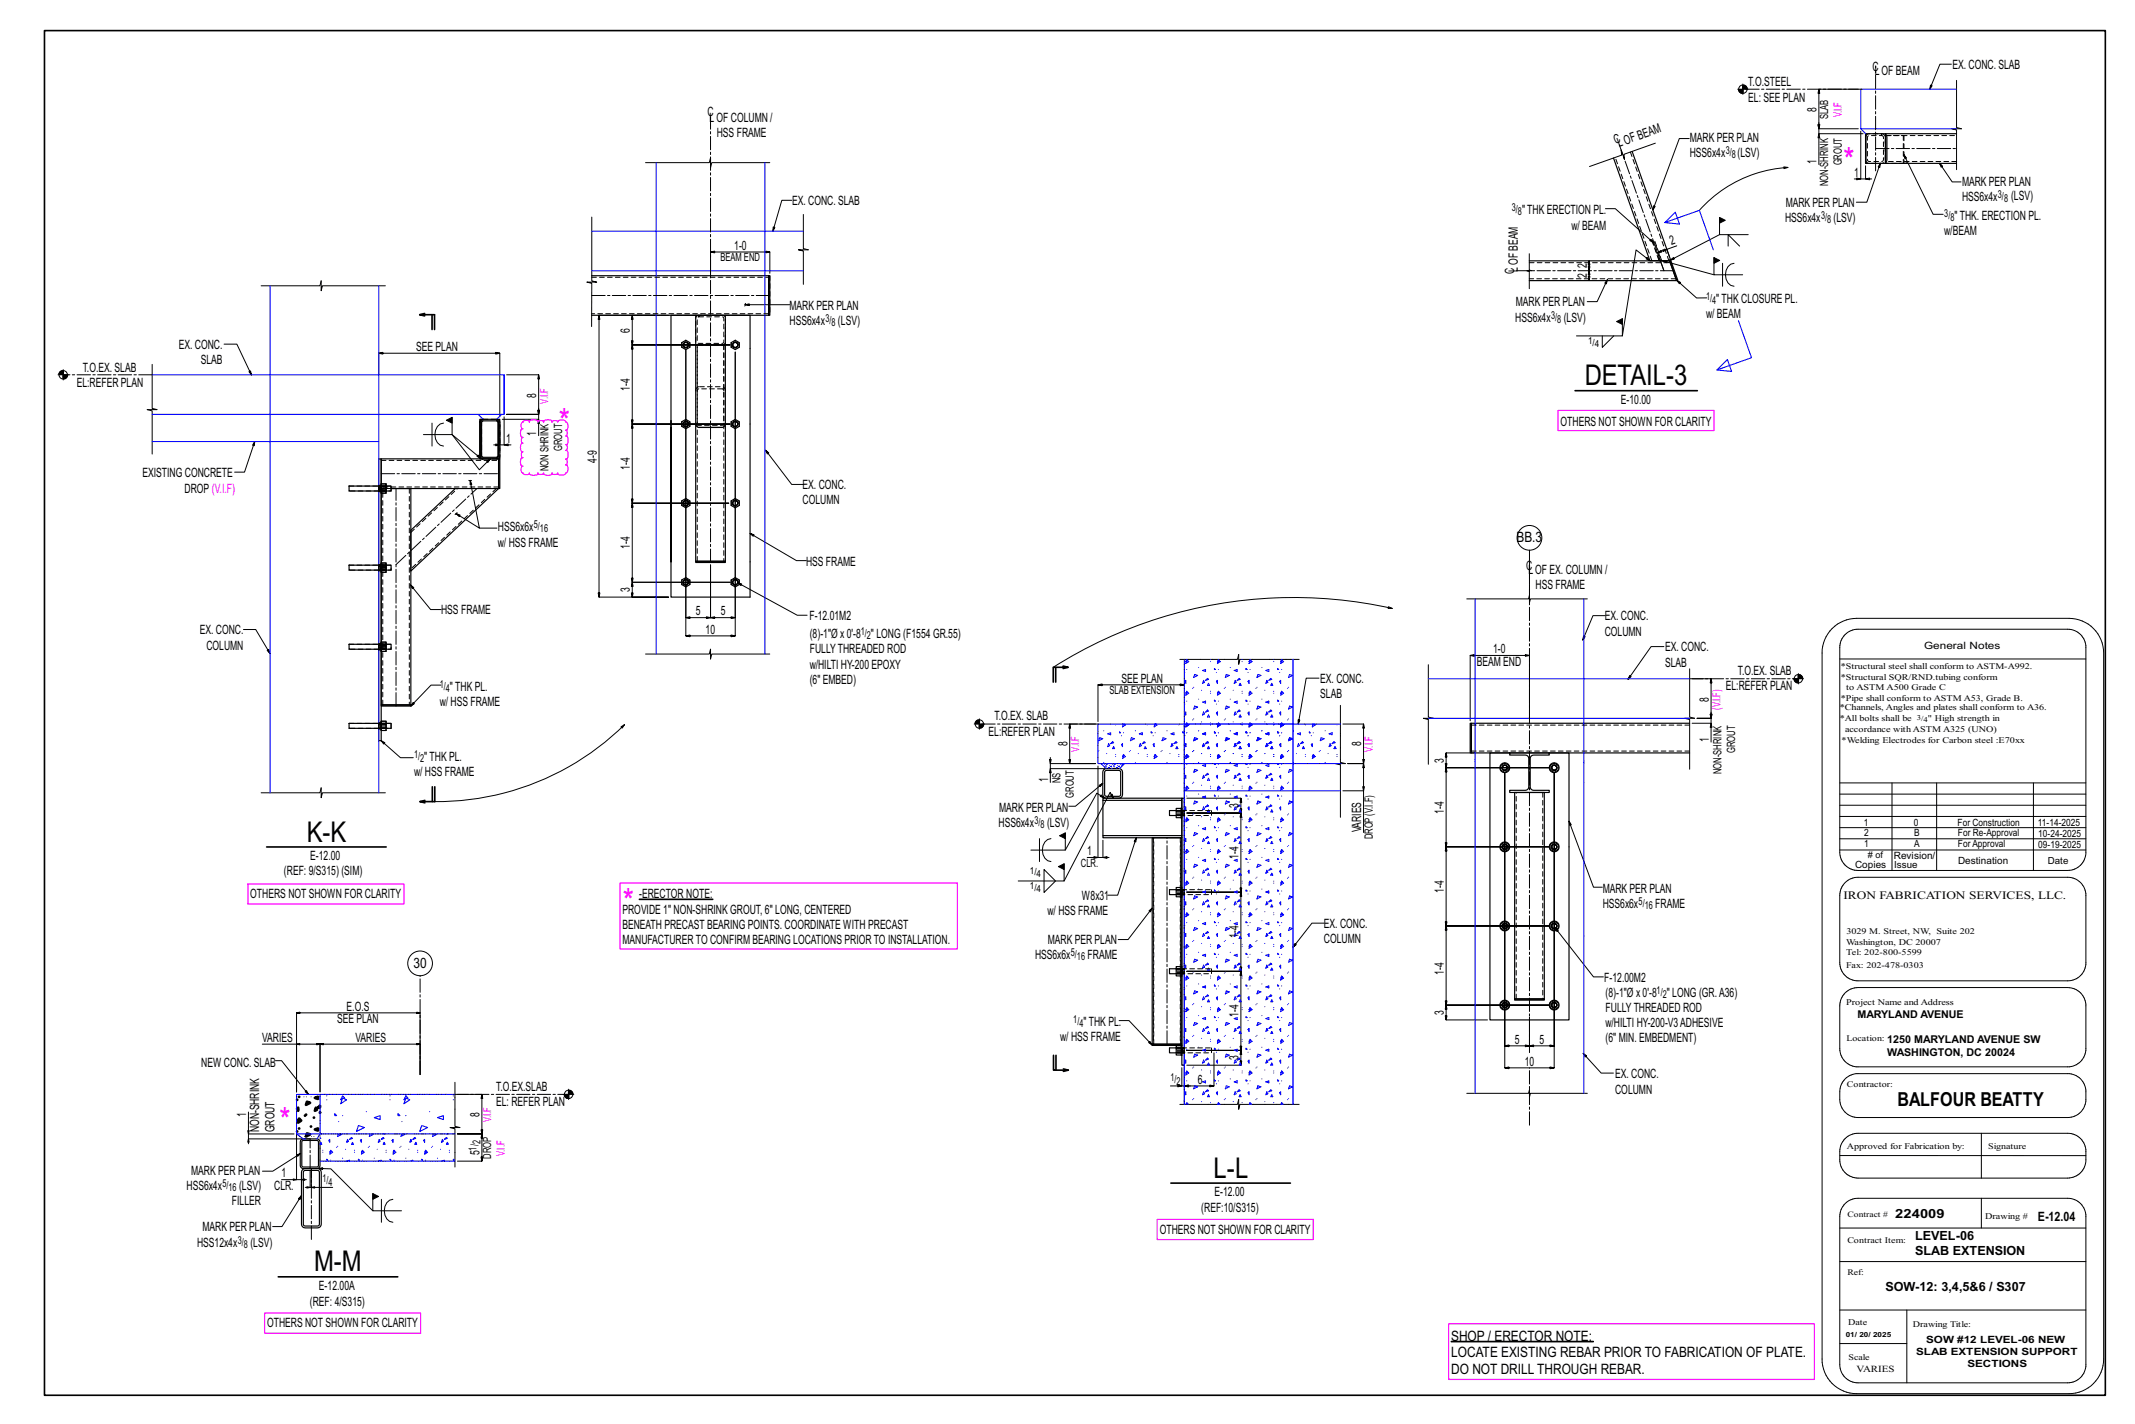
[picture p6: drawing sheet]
<svg xmlns="http://www.w3.org/2000/svg" width="914mm" height="610mm" viewBox="0 0 914 610" stroke-linecap="round" stroke-linejoin="round" font-family="sans-serif">
<defs><g id="words">
<g font-size="14.7" fill="#f0f">
<text x="789.5" y="73.5">*</text>
<text x="239.3" y="185.2">*</text>
<text x="266.8" y="390.7">*</text>
<text x="119.6" y="484.7">*</text>
</g>
<g font-size="12.2">
<text x="678.8" y="164.8">DETAIL-3</text>
<text x="131.4" y="360.3">K-K</text>
<text x="519.8" y="504.2">L-L</text>
<text x="134.6" y="544.3">M-M</text>
</g>
<text font-size="8.3" x="812.7" y="473.4">BALFOUR BEATTY</text>
<g font-size="6.1">
<text x="649.5" y="232.2">BB.3</text>
<text x="177.1" y="414.4">30</text>
<text x="621.5" y="573.9">SHOP / ERECTOR NOTE:</text>
<text x="621.5" y="581.1">LOCATE EXISTING REBAR PRIOR TO FABRICATION OF PLATE.</text>
<text x="621.5" y="588.4">DO NOT DRILL THROUGH REBAR.</text>
</g>
<g font-size="5.5">
<text x="836.2" y="29.4">EX. CONC. SLAB</text>
<text x="802" y="30.2">C</text>
<text x="802.9" y="31.9">LOF BEAM</text>
<text x="748.8" y="36.9">T.O.STEEL</text>
<text x="748.8" y="43.5">EL: SEE PLAN</text>
<text x="778" y="47.8" transform="rotate(-90 778 47.8)">8</text>
<text x="303" y="49.6">C</text>
<text x="303.9" y="52.1">L</text>
<text x="306.9" y="52.1">OF COLUMN /</text>
<text x="307" y="58.6">HSS FRAME</text>
<text x="691.9" y="61.5" transform="rotate(-20 691.9 61.5)">C</text>
<text x="693.4" y="62.9" transform="rotate(-20 693.4 62.9)">LOFBEAM</text>
<text x="723.7" y="60.6">MARK PER PLAN</text>
<text x="723.7" y="67.2">HSS6x4x</text>
<text x="744.1" y="67.3">(LSV)</text>
<text x="778" y="70.4" transform="rotate(-90 778 70.4)">1</text>
<text x="794.2" y="75.6">1</text>
<text x="840.3" y="79.7">MARK PER PLAN</text>
<text x="339.2" y="87.8">EX. CONC. SLAB</text>
<text x="764.8" y="88.6">MARK PER PLAN</text>
<text x="840.3" y="86.2">HSS6x4x</text>
<text x="861.3" y="85.6">(LSV)</text>
<text x="651.9" y="91.8">&quot; THK ERECTION PL.</text>
<text x="764.6" y="95.1">HSS6x4x</text>
<text x="785.3" y="95.1">(LSV)</text>
<text x="837.1" y="94.2">&quot; THK. ERECTION PL.</text>
<text x="673" y="98.3">w/ BEAM</text>
<text x="832.7" y="100.7">w/BEAM</text>
<text x="314.5" y="106.9">1-0</text>
<text x="715.9" y="105" transform="rotate(-20 715.9 105)">2</text>
<text x="650.1" y="113.5" transform="rotate(-90 650.1 113.5)">OF BEAM</text>
<text x="648.5" y="117.4" transform="rotate(-90 648.5 117.4)">C</text>
<text x="650.1" y="116.5" transform="rotate(-90 650.1 116.5)">L</text>
<text x="679.6" y="119" transform="rotate(-90 679.6 119)">2</text>
<text x="679.6" y="114.8" transform="rotate(-90 679.6 114.8)">2</text>
<text x="649.2" y="131.1">MARK PER PLAN</text>
<text x="735.1" y="129.8">&quot; THK CLOSURE PL.</text>
<text x="338.1" y="132.6">MARK PER PLAN</text>
<text x="649" y="137.7">HSS6x4x</text>
<text x="669.7" y="137.7">(LSV)</text>
<text x="730.7" y="136.3">w/ BEAM</text>
<text x="269.8" y="142.3" transform="rotate(-90 269.8 142.3)">6</text>
<text x="338.1" y="139.2">HSS6x4x</text>
<text x="358.9" y="139.2">(LSV)</text>
<text x="76.6" y="149.3">EX. CONC.</text>
<text x="86" y="155.9">SLAB</text>
<text x="178.2" y="150.2">SEE PLAN</text>
<text x="35.4" y="159.2">T.O.EX. SLAB</text>
<text x="32.9" y="165.7">EL:REFER PLAN</text>
<text x="269.8" y="167.3" transform="rotate(-90 269.8 167.3)">1-4</text>
<text x="229.7" y="170.3" transform="rotate(-90 229.7 170.3)">8</text>
<text x="694.2" y="173">E-10.00</text>
<text x="668.4" y="182.3">OTHERS NOT SHOWN FOR CLARITY</text>
<text x="216.8" y="189.5">1</text>
<text x="229.7" y="186.5" transform="rotate(-90 229.7 186.5)">1</text>
<text x="255.6" y="198.2" transform="rotate(-90 255.6 198.2)">4-9</text>
<text x="269.8" y="201.1" transform="rotate(-90 269.8 201.1)">1-4</text>
<text x="61" y="204.3">EXISTING CONCRETE</text>
<text x="343.7" y="209.2">EX. CONC.</text>
<text x="79.1" y="210.8">DROP (V.I.F)</text>
<text x="343.7" y="215.7">COLUMN</text>
<text x="213.3" y="227.5">HSS6x6x</text>
<text x="213.3" y="234">w/ HSS FRAME</text>
<text x="269.8" y="235" transform="rotate(-90 269.8 235)">1-4</text>
<text x="345.2" y="242.2">HSS FRAME</text>
<text x="653.7" y="243.9">C</text>
<text x="654.6" y="245.7">L</text>
<text x="657.5" y="245.7">OF EX. COLUMN /</text>
<text x="269.8" y="253.5" transform="rotate(-90 269.8 253.5)">3</text>
<text x="657.7" y="252.3">HSS FRAME</text>
<text x="188.9" y="263">HSS FRAME</text>
<text x="298" y="263.4">5</text>
<text x="308.7" y="263.4">5</text>
<text x="346.7" y="265.3">F-12.01M2</text>
<text x="687.3" y="265.6">EX. CONC.</text>
<text x="85.5" y="271.6">EX. CONC.</text>
<text x="302.2" y="271.2">10</text>
<text x="346.8" y="273.2">(8)-1&quot;Ø x 0'-8</text>
<text x="373" y="273.2">&quot; LONG (F1554 GR.55)</text>
<text x="687.3" y="272.1">COLUMN</text>
<text x="88.4" y="278.1">COLUMN</text>
<text x="346.8" y="279.7">FULLYTHREADED ROD</text>
<text x="639.5" y="279.6">1-0</text>
<text x="713.2" y="278.8">EX. CONC.</text>
<text x="346.8" y="286.2">w/HILTI HY-200 EPOXY</text>
<text x="632.5" y="285.1">BEAM END</text>
<text x="713.2" y="285.3">SLAB</text>
<text x="346.8" y="292.7">(6&quot; EMBED)</text>
<text x="480.3" y="292.2">SEE PLAN</text>
<text x="565.5" y="292.3">EX. CONC.</text>
<text x="744.3" y="288.9">T.O.EX. SLAB</text>
<text x="192.7" y="295.8">&quot; THK PL.</text>
<text x="565.5" y="298.8">SLAB</text>
<text x="739.2" y="295.4">EL:REFER PLAN</text>
<text x="188.3" y="302.3">w/ HSS FRAME</text>
<text x="731.8" y="300.4" transform="rotate(-90 731.8 300.4)">8</text>
<text x="425.9" y="308.3">T.O.EX. SLAB</text>
<text x="423.4" y="314.9">EL:REFER PLAN</text>
<text x="731.8" y="317.7" transform="rotate(-90 731.8 317.7)">1</text>
<text x="457.1" y="319.3" transform="rotate(-90 457.1 319.3)">8</text>
<text x="583" y="319.4" transform="rotate(-90 583 319.4)">8</text>
<text x="181.7" y="325.7">&quot; THK PL.</text>
<text x="618.4" y="326.5" transform="rotate(-90 618.4 326.5)">3</text>
<text x="177.3" y="332.3">w/ HSS FRAME</text>
<text x="448.9" y="334.9" transform="rotate(-90 448.9 334.9)">1</text>
<text x="427.9" y="347.5">MARK PER PLAN</text>
<text x="530.5" y="345.9" transform="rotate(-90 530.5 345.9)">3</text>
<text x="427.7" y="354">HSS6x4x</text>
<text x="448.4" y="354">(LSV)</text>
<text x="618.4" y="348.3" transform="rotate(-90 618.4 348.3)">1-4</text>
<text x="583" y="356.4" transform="rotate(-90 583 356.4)">VARIES</text>
<text x="132.9" y="368.2">E-12.00</text>
<text x="465.6" y="366.1">1</text>
<text x="530.5" y="367.7" transform="rotate(-90 530.5 367.7)">1-4</text>
<text x="121.6" y="374.6">(REF: 9/S315) (SIM)</text>
<text x="618.4" y="382.1" transform="rotate(-90 618.4 382.1)">1-4</text>
<text x="686.4" y="382.1">MARK PER PLAN</text>
<text x="107.2" y="384.5">OTHERS NOT SHOWN FOR CLARITY</text>
<text x="273.8" y="384.6">-ERECTOR NOTE:</text>
<text x="463.4" y="385.3">W8x31</text>
<text x="686.4" y="388.6">HSS6x6x</text>
<text x="708.9" y="388.6">FRAME</text>
<text x="266.6" y="391.1">PROVIDE 1&quot; NON-SHRINK GROUT, 6&quot; LONG, CENTERED</text>
<text x="448.7" y="391.8">w/ HSS FRAME</text>
<text x="266.6" y="397.6">BENEATH PRECAST BEARING POINTS. COORDINATE WITH PRECAST</text>
<text x="530.5" y="401.5" transform="rotate(-90 530.5 401.5)">1-4</text>
<text x="567" y="397.3">EX. CONC.</text>
<text x="266.6" y="404.2">MANUFACTURER TO CONFIRM BEARING LOCATIONS PRIOR TO INSTALLATION.</text>
<text x="448.8" y="404">MARK PER PLAN</text>
<text x="567" y="403.8">COLUMN</text>
<text x="443.3" y="410.5">HSS6x6x</text>
<text x="465.8" y="410.5">FRAME</text>
<text x="618.4" y="417.2" transform="rotate(-90 618.4 417.2)">1-4</text>
<text x="687.1" y="420.3">F-12.00M2</text>
<text x="687.6" y="426.7">(8)-1&quot;Ø x 0'-8</text>
<text x="713.9" y="426.7">&quot; LONG (GR.A36)</text>
<text x="148.5" y="432.6">E.O.S</text>
<text x="530.5" y="435.4" transform="rotate(-90 530.5 435.4)">1-4</text>
<text x="618.4" y="434.5" transform="rotate(-90 618.4 434.5)">3</text>
<text x="687.6" y="433.2">FULLYTHREADED ROD</text>
<text x="144.4" y="438.1">SEE PLAN</text>
<text x="464.1" y="439.3">&quot; THK PL.</text>
<text x="687.6" y="439.7">w/HILTI HY-200-V3ADHESIVE</text>
<text x="112.3" y="446">VARIES</text>
<text x="152.3" y="446">VARIES</text>
<text x="454.1" y="445.8">w/ HSS FRAME</text>
<text x="648.7" y="446.7">5</text>
<text x="659.3" y="446.7">5</text>
<text x="687.6" y="446.2">(6&quot; MIN. EMBEDMENT)</text>
<text x="530.5" y="453.9" transform="rotate(-90 530.5 453.9)">3</text>
<text x="86.2" y="456.6">NEW CONC. SLAB</text>
<text x="653" y="456.1">10</text>
<text x="691.8" y="461.7">EX. CONC.</text>
<text x="212.5" y="467.2">T.O.EX.SLAB</text>
<text x="513.1" y="463.9">6</text>
<text x="212.5" y="473.7">EL: REFER PLAN</text>
<text x="691.8" y="468.2">COLUMN</text>
<text x="105.4" y="478.1" transform="rotate(-90 105.4 478.1)">1</text>
<text x="205.4" y="478" transform="rotate(-90 205.4 478)">8</text>
<text x="111.1" y="484.7" transform="rotate(-90 111.1 484.7)">NON-SHRINK</text>
<text x="117.6" y="484.7" transform="rotate(-90 117.6 484.7)">GROUT</text>
<text x="205.4" y="494.6" transform="rotate(-90 205.4 494.6)">5</text>
<text x="81.9" y="502.9">MARK PER PLAN</text>
<text x="79.9" y="509.4">HSS6x4x</text>
<text x="102.4" y="509.4">(LSV)</text>
<text x="117.4" y="509.5">CLR.</text>
<text x="120.6" y="504">1</text>
<text x="99.3" y="515.9">FILLER</text>
<text x="520.1" y="512.1">E-12.00</text>
<text x="514.5" y="518.9">(REF:10/S315)</text>
<text x="86.7" y="527.2">MARK PER PLAN</text>
<text x="872.8" y="522.9">E-12.04</text>
<text x="84.4" y="533.7">HSS12x4x</text>
<text x="107.2" y="533.7">(LSV)</text>
<text x="496.7" y="528.1">OTHERS NOT SHOWN FOR CLARITY</text>
<text x="136.6" y="552.2">E-12.00A</text>
<text x="132.7" y="559">(REF: 4/S315)</text>
<text x="114.4" y="568.2">OTHERS NOT SHOWN FOR CLARITY</text>
</g>
<g font-size="5.4">
<text x="811.7" y="521.2">224009</text>
<text x="820.3" y="530.8">LEVEL-06</text>
<text x="820.3" y="537.4">SLAB EXTENSION</text>
<text x="807.5" y="552.8">SOW-12: 3,4,5&amp;6 / S307</text>
</g>
<g font-size="4.9">
<text x="783" y="51" transform="rotate(-90 783 51)">SLAB</text>
<text x="788.8" y="70.8" transform="rotate(-90 788.8 70.8)">GROUT</text>
<text x="783" y="79.8" transform="rotate(-90 783 79.8)">NON-SHRINK</text>
<text x="308.6" y="111.9">BEAM END</text>
<text x="240.8" y="193.1" transform="rotate(-90 240.8 193.1)">GROUT</text>
<text x="235" y="201.8" transform="rotate(-90 235 201.8)">NON SHRINK</text>
<text x="475.2" y="297.2">SLAB EXTENSION</text>
<text x="743.1" y="322.5" transform="rotate(-90 743.1 322.5)">GROUT</text>
<text x="454.2" y="335.2" transform="rotate(-90 454.2 335.2)">NS</text>
<text x="737.3" y="331.4" transform="rotate(-90 737.3 331.4)">NON-SHRINK</text>
<text x="459.9" y="341.6" transform="rotate(-90 459.9 341.6)">GROUT</text>
<text x="588" y="359.4" transform="rotate(-90 588 359.4)">DROP(V.I.F)</text>
<text x="462.9" y="371.1">CLR.</text>
<text x="789.5" y="384.8">IRON FABRICATION SERVICES, LLC.</text>
<text x="210.4" y="496.1" transform="rotate(-90 210.4 496.1)">DROP</text>
</g>
<g font-size="4.9" fill="#f0f">
<text x="788.8" y="50.2" transform="rotate(-90 788.8 50.2)">V.I.F</text>
<text x="234.7" y="172.7" transform="rotate(-90 234.7 172.7)">V.I.F</text>
<text x="736.9" y="303.9" transform="rotate(-90 736.9 303.9)">(V.I.F)</text>
<text x="462.2" y="321.8" transform="rotate(-90 462.2 321.8)">V.I.F</text>
<text x="588" y="321.9" transform="rotate(-90 588 321.9)">V.I.F</text>
<text x="210.4" y="480.4" transform="rotate(-90 210.4 480.4)">V.I.F</text>
<text x="216.2" y="494.8" transform="rotate(-90 216.2 494.8)">V.I.F</text>
</g>
<g font-size="4.7">
<text x="739.1" y="65.9">3/</text>
<text x="741.7" y="67.6">8</text>
<text x="855.7" y="85">3/</text>
<text x="858.3" y="86.6">8</text>
<text x="647.5" y="90.5">3/</text>
<text x="650.1" y="92.2">8</text>
<text x="779.9" y="93.9">3/</text>
<text x="782.5" y="95.5">8</text>
<text x="832.7" y="93">3/</text>
<text x="835.3" y="94.6">8</text>
<text x="730.7" y="128.5">1/</text>
<text x="733.3" y="130.2">4</text>
<text x="353.5" y="137.9">3/</text>
<text x="664.3" y="136.4">3/</text>
<text x="356.1" y="139.6">8</text>
<text x="666.9" y="138.1">8</text>
<text x="228.6" y="226.2">5/</text>
<text x="231.3" y="227.9">16</text>
<text x="368.7" y="271.9">1/</text>
<text x="371.3" y="273.6">2</text>
<text x="188.3" y="294.6">1/</text>
<text x="190.9" y="296.2">4</text>
<text x="177.3" y="324.5">1/</text>
<text x="179.9" y="326.2">2</text>
<text x="443.1" y="352.7">3/</text>
<text x="445.7" y="354.4">8</text>
<text x="701.8" y="387.4">5/</text>
<text x="704.4" y="389">16</text>
<text x="458.7" y="409.3">5/</text>
<text x="461.3" y="410.9">16</text>
<text x="709.5" y="425.4">1/</text>
<text x="712.1" y="427.1">2</text>
<text x="459.7" y="438">1/</text>
<text x="462.3" y="439.7">4</text>
<text x="501.3" y="462.6">1/</text>
<text x="503.9" y="464.3">2</text>
<text x="205.8" y="489.9" transform="rotate(-90 205.8 489.9)">2</text>
<text x="204.2" y="492.5" transform="rotate(-90 204.2 492.5)">1/</text>
<text x="95.3" y="508.1">5/</text>
<text x="97.9" y="509.8">16</text>
<text x="138.1" y="506.1">1/</text>
<text x="140.7" y="507.7">4</text>
<text x="101.8" y="532.5">3/</text>
<text x="104.5" y="534.1">8</text>
</g>
<g font-size="4.6">
<text x="795.6" y="436">MARYLAND AVENUE</text>
<text x="808.3" y="446.4">1250 MARYLAND AVENUE SW</text>
<text x="808.3" y="452">WASHINGTON, DC 20024</text>
</g>
<g font-size="4.3">
<text x="824.1" y="277.6">General Notes</text>
<text x="798.3" y="353.4">1</text>
<text x="819.6" y="353.5">0</text>
<text x="838.4" y="353.4">For Construction</text>
<text x="872.8" y="353.7">11-14-2025</text>
<text x="798.4" y="357.8">2</text>
<text x="819.8" y="357.9">B</text>
<text x="838.6" y="357.8">For Re-Approval</text>
<text x="873" y="358.2">10-24-2025</text>
<text x="798.4" y="362.6">1</text>
<text x="819.8" y="362.6">A</text>
<text x="838.6" y="362.6">For Approval</text>
<text x="873" y="362.9">09-19-2025</text>
<text x="794.5" y="371.5">Copies</text>
<text x="811.1" y="367.7">Revision/</text>
<text x="838.6" y="369.7">Destination</text>
<text x="825" y="574.9">SOW #12 LEVEL-06 NEW</text>
<text x="820.7" y="580.2">SLAB EXTENSION SUPPORT</text>
<text x="842.7" y="585.4">SECTIONS</text>
</g>
<g font-size="4.2">
<text x="680.2" y="147.2">1/</text>
<text x="683.1" y="148.7">4</text>
<text x="811.3" y="371.4">Issue</text>
<text x="877.1" y="369.8">Date</text>
<text x="441.1" y="374">1/</text>
<text x="444" y="375.5">4</text>
<text x="441.1" y="380.6">1/</text>
<text x="444" y="382">4</text>
</g>
<text font-size="4" x="795.1" y="587.5">VARIES</text>
<text font-size="3.9" x="799.9" y="367.1"># of</text>
<g font-size="3.7">
<text x="788.4" y="286.2">*Structural steel shall conform to ASTM-A992.</text>
<text x="788.4" y="291.2">*Structural SQR/RND.tubing conform</text>
<text x="790.7" y="295.5">to ASTM A500 Grade C</text>
<text x="787.9" y="304.1">*Channels, Angles and plates shall conform to A36.</text>
<text x="788.4" y="300.2">*Pipe shall conform to ASTM A53, Grade B.</text>
<text x="788" y="308.9">*All bolts shall be</text>
<text x="825.7" y="308.9">&quot; High strength in</text>
<text x="790.2" y="313.2">accordance with ASTM A325 (UNO)</text>
<text x="788.8" y="318">*Welding Electrodes for Carbon steel :E70xx</text>
<text x="790.8" y="399.9">3029 M. Street, NW, Suite 202</text>
<text x="790.7" y="404.6">Washington, DC 20007</text>
<text x="790.7" y="409">Tel: 202-800-5599</text>
<text x="790.7" y="414.2">Fax: 202-478-0303</text>
<text x="790.7" y="430">Project Name and Address</text>
<text x="790.8" y="445.6">Location:</text>
<text x="791" y="465.3">Contractor:</text>
<text x="791" y="491.9">Approved for Fabrication by:</text>
<text x="851.5" y="492">Signature</text>
<text x="850.2" y="522">Drawing #</text>
<text x="791.2" y="532.3">Contract Item:</text>
<text x="791.5" y="567.4">Date</text>
<text x="819.3" y="568.1">Drawing Title:</text>
<text x="791.7" y="582.1">Scale</text>
</g>
<text font-size="3.6" x="791.2" y="545.9">Ref:</text>
<text font-size="3.5" x="791.3" y="520.8">Contract #</text>
<g font-size="3.2">
<text x="821" y="308">3/</text>
<text x="823.9" y="309.1">4</text>
</g>
<text font-size="3" x="790.5" y="572.4">01/ 20/ 2025</text>
</g></defs>
<path d="M273.8 384.9l31.5 .2zM621.5 574.2h60.9v.2h-60.9z" fill="#000" stroke="#000" stroke-width=".5"/>
<path d="M667.3 175.7h66.9v8.6h-66.9zM223.5 180.9l.5-.1a1.54 1.54 0 0 1 2.7 0v-.4a2.69 2.69 0 0 1 3.7 0v.4a1.37 1.37 0 0 1 2.4 0v-.4a2.69 2.69 0 0 1 3.7 0v.4a1.37 1.37 0 0 1 2.4 0v-.4a2.47 2.47 0 0 1 3.4 0l-.1 .4 .4-.1a2.51 2.51 0 0 1 0 3.5h-.4a1.39 1.39 0 0 1 0 2.4h.4a2.74 2.74 0 0 1 0 3.8h-.4a1.39 1.39 0 0 1 0 2.4h.4a2.74 2.74 0 0 1 0 3.8l-.4-.1a1.39 1.39 0 0 1 0 2.5h.4a2.51 2.51 0 0 1 0 3.4h-.4l.1 .3a2.47 2.47 0 0 1-3.4 0v-.3a1.37 1.37 0 0 1-2.4 0v.4a2.69 2.69 0 0 1-3.7 0v-.4a1.37 1.37 0 0 1-2.4 0v.4a2.69 2.69 0 0 1-3.7 0v-.4a1.54 1.54 0 0 1-2.7 0 1.57 1.57 0 0 1 0-2.8l-.4 .1a2.74 2.74 0 0 1 0-3.8h.4a1.39 1.39 0 0 1 0-2.5l-.4 .1a2.74 2.74 0 0 1 0-3.8h.4a1.39 1.39 0 0 1 0-2.4h-.4a2.74 2.74 0 0 1 0-3.8l.4 .1h-.3a2.03 2.03 0 0 1-.2-2.7zM106.1 378.4h66.9v8.6h-66.9zM265.5 378h144.5v28.2h-144.5zM495.6 522h66.9v8.6h-66.9zM113.3 562.1h66.9v8.7h-66.9zM620.5 566.7h156.6v23.8h-156.6z" fill="none" stroke="#f0f" stroke-width=".5"/>
<g fill="none" stroke="#000" stroke-width=".43">
<path d="M744.2 38.2h4.5M746.5 36v4.4M795.9 38.2h-16.9l-.4 1.7h.8l-.4-1.7v16.9M835.8 27.5h-5l-4.3 10.7 .3-1.8 .7 .3-1 1.5M838 34.4v20.2l2.1 .5h-4.2l2.1 .6v16.9M723.5 59.3h-4.3l-11.3 30.6 .3-1.8 .7 .3-1 1.5M778.6 53.4h.8l-.4 1.7zM779 57.2l.4 1.8h-.8zM779 55.1h16.9zM779 52.5v4.7M796.9 56.2v20.4h-2.7M797.9 57.2h-18.9v13.2"/>
<path d="M276.5 69.6h27.3l.5-2.1v4.2l.5-2.1h24.9M709 61.3l-13.5 4.8 .2 2.1-1.4-4 .2 2.2-13.7 4.9M764 71.4l1.8 .3-1.8 .5zM765.8 71.7a55.1 55.1 0 0 0-38 18.3M795.2 76.2l1.7 .4-1.7 .4zM796.9 76.6h4.7M799 76.6l1.7-.4v.8zM799 71v5.6M805.3 69.9l-.9 1.5 .7 .3 .2-1.8-5.8 16.7h-4.4M815.4 66.2l.4 1.8 .7-.4-1.1-1.4 12.5 25.5h4.3M830.7 69.9l.7 1.6 .6-.4-1.3-1.2 5.4 8h3.8M253.5 92.9v27.3l2.1 .6h-4.3l2.2 .5-.1 18.5"/>
<path d="M339.1 85.8h-4.3l-3.8 13.2 .1-1.8 .8 .2-.9 1.6M344.1 91.8v14.6l2.1 .5h-4.2l2.1 .6v14.2M687.6 89.3h4.2l16.3 14.6-1.5-.9 .5-.6 1 1.5M736.5 93.1v7.4h12.2M329.7 117v-9.1l-1.7-.4v.8l1.7-.4h-25.4l1.8-.4v.8l-1.8-.4v10.1M655 108.6v7l1 .3h-2.1l1.1 .3v7.4M680.2 118.4h.8l-.4 1.7zM680.6 111.7l-.4 1.7h.8l-.4-1.7v4.2l-.4-1.8h.8l-.8 3.5h.8l-.4-1.7v4.2M688.4 119.8l-1.1 1.4 .7 .3 .4-1.7-4.4 9.3h-4.2M706.6 111.6l-1.1-1.4-.5 .6 1.6 .8-5.9-4.6-5.9 36.8M712.1 107l1.8-.3-1.5 1zM712.1 111.6l1.6 .9 .2-.8-1.8-.1 22 6"/>
<path d="M713.9 106.7l-4 1.5 1.5-1 .3 .7-1.8 .3 2.7 7.7M718.1 105.2l-4.2 1.5 1.1 3.3M734.1 110.3v7.3h12.3M736.5 100.5l-21.2 10.9 1.4-1.1 .4 .6-1.8 .5M737.8 112.7v9.8M740.1 105.4v-4.9l5 4.9M742.7 112.7a4.8 4.8 0 0 0-3.4 6.8l.8 1.6 1.2 1.1 1.4 .3M111.8 122.4h25.2l.6-2.2v4.3l.5-2.1h26.9M281 135h-10.2l-.4 1.7h.8l-.4-1.7v12.7l-.4-1.8h.8l-.4 1.8h41.9h-41.9l-.4 1.7h.8l-.4-1.7v33.8l-.4-1.7h.8l-.4 1.7h41.9h-41.9l-.4 1.8h.8l-.4-1.8v33.9l-.4-1.8h.8l-.4 1.8h41.3h-41.3l-.4 1.7h.8l-.4-1.7v33.9l-.4-1.8h.8l-.4 1.8h42h-42l-.4 1.7h.8l-.4-1.7v6.3l-.4-1.7h.8l-.4 1.7h15.5h-29.7l.3-1.7h-.7l.4 1.7v-120.6l.3 1.7h-.7l.4-1.7h29.7M319.1 130.4l1.8 .4v-.7l-1.8 .3h19.1M319.1 130.4l-.1 .6M319.3 129.9l-.2 .5"/>
<path d="M694.8 136.4v7.4h-19.6M718.2 120l1 1.5 .5-.6-1.5-.9 8.4 7.6 4.4-.1M27.1 158.2v4.5M65.2 156v18.8l2.1 .6h-4.2l2.1 .5v18.5M96 147.3h5.4l6.3 13.2-1.1-1.4 .7-.3 .4 1.7M293.7 149.8v114.6l1.8 .4v-.8l-1.8 .4h10.6l-1.7 .4v-.8l1.7 .4v-22.5v22.5l1.8 .4v-.8l-1.8 .4h10.6l-1.8 .4v-.8l1.8 .4v-113.7v121.5l-1.8-.4v.8l1.8-.4h-21.2l1.8-.4v.8l-1.8-.4zM686.2 143.8v4.9l5-4.9M24.9 160.5h4.4M162.2 160.5v-9.3l1.8 .4v-.8l-1.8 .4h51.9l-1.8 .4v-.8l1.8 .4v27.2M193.6 178.7v7.3h-12.3M215.1 179.5h15.6v7M215.9 178.4v12.1h2.9"/>
<path d="M217 160.5h13.7l-.4 1.7h.8l-.4-1.7v16.9l-.4-1.8h.8l-.4 1.8h-13.7h13.7M230.3 175.6h.8l-.4 1.8zM230.7 179.5l.4 1.8h-.8zM230.7 174.8v4.7M109.1 189l-.9 1.6 .7 .2 .2-1.8-4.4 13.1h-4.2M185 181.1v9.9M189.9 181.1a4.8 4.8 0 0 0-3.4 6.8l.8 1.6 1.2 1.1 1.4 .4M205.9 196.2l-1.1-1.4-.5 .6 1.6 .8-12.3-10.2 11.7 15.1 4.7-4.7-1 1.5-.5-.5 1.5-1M211.4 190.5h4.5M212.3 190.1l1.8 .4-1.8 .3zM214.1 181.9v8.6M215.9 190.5l1.8-.4v.7z"/>
<path d="M327.9 192.7l.8 1.6 .5-.4-1.3-1.2 11.2 14.7h5.2M195.4 219.9l-.5 .4M195.8 219.5l-.4 .4M200.8 205.6l.6 .1M201.4 205.7l-.1 1.8 .8-.1-.7-1.7 3.9 20.4-9.9-6.2 1.6 .6-.4 .6-1.2-1.2M201.4 205.7l.6 .1M205.3 226.1h7.5M321.2 228.4l1.4 1.2 .3-.7-1.7-.5 19.9 11.6h4.3M175.8 250.4l.8 1.6 .6-.5-1.4-1.1 8.6 10.5h4.5M315.9 249.5l1.4 1.1 .3-.6-1.7-.5 25.6 13.9h4.2M594.7 259.7l1.6 .8h-1.8zM628.2 256.4h26.5l.4-1.6v3.2l.4-1.6h24.3"/>
<path d="M104.3 269.5h5.2l6.1 10.3-1.2-1.3 .7-.4 .5 1.7M276.5 280h27.3l.5-2.1v4.2l.5-2.1h24.9M596.3 260.5a192.6 192.6 0 0 0-145.2 25.2M687.5 263.5h-5.2l-4.4 10.5 .3-1.8 .7 .3-1 1.5M712.6 276.8h-5.5l-9.8 14 .7-1.6 .6 .4-1.3 1.2M784.7 269.1a15.1 15.1 0 0 1 10.5-4.4h90.9a14.9 14.9 0 0 1 14.9 14.9v302.2a14.9 14.9 0 0 1-14.9 14.8h-90.9a14.7 14.7 0 0 1-14.8-14.8v-302.2a14.7 14.7 0 0 1 4.3-10.5zM790.2 271.6a7.9 7.9 0 0 1 5.6-2.2h89.8a7.8 7.8 0 0 1 7.8 7v88.4a7.7 7.7 0 0 1-7.8 7.8h-89.8a7.8 7.8 0 0 1-7.8-7.8v-87.7a7.6 7.6 0 0 1 2.2-5.5zM188.8 293.3h-4.2l-8.6 9 .9-1.6 .6 .6-1.5 1M505.3 282.3h24.7l.5-2.1v4.2l.5-2.1h25.4M507.2 293.2l-1.7-.4v.8l1.7-.4h-36.9l1.7-.4v.8l-1.7-.4v15.7M564.9 290.3h-5.5l-3.4 19.7v-1.8l.7 .1-.7 1.7M611.7 284.6v22.4l2.2 .5h-4.3l2.1 .5v19.2"/>
<path d="M723.7 286.3v20.7l2.1 .5h-4.3l2.2 .5v21.3M724.7 290.6h8.1l-.3 1.7h.7l-.4-1.7v16.9l-.3-1.7h.7l-.4 1.7h-6h6M768 290.6h4.4M770.2 288.3v4.5M788 282.1h105.4M163.3 317.1l1 1.4 .5-.5-1.5-.9 8.2 7.3h5.5M266 311.2l1.5-1-1 1.5zM267.5 310.2a114.6 114.6 0 0 1-81.3 33M417.2 310h4.5M419.5 307.7v4.5M469.2 310h-11.1l-.3 1.7h.7l-.4-1.7v16.9l-.3-1.8h.7l-.4 1.8h11.1h-19.4M574.1 302v24.4l2.1 .5h-4.2l2.1 .5v22.5"/>
<path d="M575.1 310h8.9l-.4 1.7h.8l-.4-1.7v16.9l-.4-1.8h.8l-.4 1.8h-6.7h6.7l-.4 1.7h.8l-.4-1.7v11.6M655.1 307.5v-26.9l-1.8-.4v.8l1.8-.4h-25.4l1.7-.4v.8l-1.7-.4v28M724.7 309.6h8.1v8.1M732.5 305.8h.7l-.4 1.7zM732.8 309.6l.4 1.8h-.7zM732.8 304.9v4.7M111.8 339.4h25.2l.6-2.1v4.2l.5-2.1h26.9M449.5 325.1h.7l-.4 1.8zM449.8 329.1l.4 1.7h-.7zM449.8 324.3v4.8M470.3 327.9v39.2h-4.7M472.3 335.4l-1.6 .8 .5 .6 1.1-1.4-11.7 9.7h-2.8"/>
<path d="M473.4 329.1h-23.6v5.8M575.1 338.5h8.9v17.9M583.6 336.8h.8l-.4 1.7zM631.8 322.3h-12.4l-.4 1.8h.7l-.3-1.8v6.4l-.4-1.8h.7l-.3 1.8h44.1h-44.1l-.4 1.7h.7l-.3-1.7v33.8l-.4-1.7h.7l-.3 1.7h44.1h-44.1l-.4 1.8h.7l-.3-1.8v33.9l-.4-1.7h.7l-.3 1.7h44.1h-44.1l-.4 1.8h.7l-.3-1.8v33.9l-.4-1.8h.7l-.3 1.8h44.1h-44.1l-.4 1.7h.7l-.3-1.7v6.3l-.4-1.7h.7l-.3 1.7h17.7M644.5 330.8v116.9l1.7 .4v-.8l-1.7 .4h10.6l-1.8 .4v-.8l1.8 .4v-12.1v12.1l1.7 .4v-.8l-1.7 .4h10.5l-1.7 .4v-.8l1.7 .4v-116.9v126.3l-1.7-.3v.7l1.7-.4h-21.1l1.7-.3v.7l-1.7-.4zM788 335.2h105.4M788 340h105.4M810.3 335.2v37.4M829.4 335.2v37.4M870.9 335.2v37.4M445.2 359v9.8M450.1 359a4.8 4.8 0 0 0-3.4 6.8l.8 1.6 1.2 1.1 1.4 .3"/>
<path d="M456.3 356.5v7.4h-14.8M472.4 359.7v7.4M472.9 341.6l-1.3-1.3-.4 .6 1.7 .7-3.1-2.1-13.5 24.4M476.9 341.7l-.6-1.7-.6 .4 1.2 1.3-1.4-2.5-19.7 37.9M486.7 358.6l-.9 1.6 .7 .2 .2-1.8-8 24.6h-4.3M508.3 341.7h23.2l-.4 1.8h.7l-.3-1.8v6.4l-.4-1.8h.7l-.3 1.8h-23.2h23.2l-.4 1.7h.7l-.3-1.7v33.8l-.4-1.7h.7l-.3 1.7h-23.2h23.2l-.4 1.8h.7l-.3-1.8v33.9l-.4-1.8h.7l-.3 1.8h-23.2h23.2l-.4 1.7h.7l-.3-1.7v33.9l-.4-1.8h.7l-.3 1.8h-23.2h23.2l-.4 1.7h.7l-.3-1.7v6.3l-.4-1.7h.7l-.3 1.7h-23.2M672 351.5l.3 1.8 .7-.2-1-1.6 10.5 28.3h3.8M788 349.5h105.4M788 359.1h105.4M788 344.7h105.4M788 354.3h105.4M447.2 372.2l4.9 4.9-4.9 5z"/>
<path d="M455.8 369.8v7.3h-19.7M468.5 366.7l1.8 .4-1.8 .4zM470.3 367.1h4.7M472.4 367.1l1.7-.4v.8zM788 363.9h105.4M790.2 377.8a7.9 7.9 0 0 1 5.6-2.2h89.8a7.9 7.9 0 0 1 7.8 7v30.3a7.8 7.8 0 0 1-7.8 7h-89.8a7.8 7.8 0 0 1-7.8-7.8v-28.7a7.8 7.8 0 0 1 2.2-5.6zM493.5 388.7l-1.4 1.2 .6 .5 .8-1.7-10.4 13.5h-4.2M567.1 395.2h-5.2l-8.1 10.3 .8-1.6 .6 .5-1.4 1.1M666 397.2l.8 1.6 .6-.5-1.4-1.1 16.5 21h4.2M479.3 436.9h4.2l9.9 10.4-1.4-1 .5-.5 .9 1.5M790.2 425a7.9 7.9 0 0 1 5.6-2.2h89.8a7.9 7.9 0 0 1 7.8 7v19.9a7.9 7.9 0 0 1-7.1 7h-91.3a7.9 7.9 0 0 1-7-7.8v-18.3a7.9 7.9 0 0 1 2.2-5.6zM112.3 447h14.7v20.4v-33.8l1.4 .3v-.6l-1.4 .3h52.9l-1.4 .3v-.6l1.4 .3v26.4v-13l-1.4-.3v.6l1.4-.3h-42.8l1.4-.3v.6l-1.4-.3v20.4v-20.4l-1.4-.3v.6l1.4-.3h-10.1"/>
<path d="M118 454.1h2.6l11.5 14.4-1.4-1.1 .6-.5 .8 1.6M127 447l1.4-.3v.6zM506.2 457.1v7.8h-4.9M507.2 457.1v7.8zM519.9 450.7v14.2l-1.7-.4v.8l1.7-.4h-12.7M678 450.9l1 1.6 .5-.5-1.5-1.1 7.8 8.5h5.2M106.4 476.1v9.3h19.5M194.9 463.3v18.9l2.1 .5h-4.3l2.2 .5v16.4M195.9 468.5h10.5l-.4 1.7h.8l-.4-1.7v16.9l-.4-1.7h.8l-.4 1.7h-10.5h10.5l-.4 1.8h.8l-.4-1.8v11.7l-.4-1.8h.8l-.4 1.8h-10.5M241.3 468.5h4.5M243.5 466.3v4.4M504.4 464.5l1.8 .4-1.8 .4z"/>
<path d="M505.3 472.8h24.7l.5-2.1v4.2l.5-2.1h25.4M506.2 464.9h3.7M507.2 464.9l1.8-.4v.8zM628.2 468h26.5l.4-1.5v3.1l.4-1.6h24.3M790.2 461.9l1.9-1.4 2.9-.9h91.3a7.8 7.8 0 0 1 7.1 7v4.8a7.8 7.8 0 0 1-7.8 7h-89.8a7.8 7.8 0 0 1-7.8-7.8v-3.2a7.9 7.9 0 0 1 2.2-5.5zM106.1 484h.6l-.3 1.4zM106.4 487.5l.3 1.4h-.6zM106.4 485.4v4.2M106.4 487.5h26.4M127 484.4v20.6h-6.4M128.8 493.8l-1.7 .6 .4 .6 1.3-1.2-12 7.6h-4.4M788 494.7h105.4"/>
<path d="M790.2 487.4a7.9 7.9 0 0 1 5.6-2.2h89.8a7.8 7.8 0 0 1 7.8 7v4.3a7.8 7.8 0 0 1-7.8 7.8h-89.8a7.9 7.9 0 0 1-7.8-7.8v-3.6a7.6 7.6 0 0 1 2.2-5.5zM848.6 485.2v19.1M125.6 504.7l1.4 .3-1.4 .3zM127 505h4.2M129.1 511.9l-1.3 1.2 .7 .4 .6-1.6-8.3 13.2h-4M129.1 505l1.4-.3v.6zM129.1 502.9v2.1M130.7 508.3h2.7M131.4 508l1.4 .3-1.4 .3zM132.8 501.3v7M133.4 508.3l1.4-.3v.6zM133.4 500.2v8.1h9.1"/>
<path d="M136.4 500.2l1.8 .4v-.7l-1.8 .3 5.3 .2 18 17.9M159.7 511v7.3h12.3M163.4 513.4v9.8M168.3 513.4a4.8 4.8 0 0 0-3.4 6.8l.8 1.6 1.2 1.1 1.4 .3M790.2 515.3a7.9 7.9 0 0 1 5.6-2.3h89.8a7.8 7.8 0 0 1 7.8 7v65a7.9 7.9 0 0 1-7.8 7h-89.8a7.8 7.8 0 0 1-7.8-7.8v-63.5a7.6 7.6 0 0 1 2.2-5.4zM848.6 513v12.7M788 525.7h105.4M788 540.1h105.4M788 560.8h105.4M788 575.2h28.7M816.7 560.8v31.2"/>
<circle cx="746.5" cy="38.2" r="1.8"/>
<circle cx="27.1" cy="160.5" r="1.8"/>
<circle cx="655.1" cy="230.2" r="5.3"/>
<circle cx="770.2" cy="290.6" r="1.8"/>
<circle cx="419.5" cy="310" r="1.8"/>
<circle cx="179.9" cy="412.4" r="5.3"/>
<circle cx="243.5" cy="468.5" r="1.8"/>
</g>
<g fill="none" stroke="#000" stroke-width=".7">
<path d="M19 13.1h882.7v584.2h-882.7zM744.7 38.5h1.8M744.7 38.7h1.8M744.8 39h1.7M745 39.2h1.5M745.2 39.5h1.3M745.6 39.8h.9M746.5 37.4h1.6M746.5 36.6h.8M746.5 37.1h1.4M746.5 36.9h1.2M746.5 37.7h1.7"/>
<path d="M746.5 37.9h1.7M181.9 135.3l-2.1-.6h6.3v6.4M181.9 134.2l-2.1 .5M185 134.7v6.4M25.4 159.9h1.7M25.5 159.7h1.6M25.6 159.4h1.5M25.9 159.1h1.2M26.2 158.9h.9M25.3 160.2h1.8M27.1 161.2h1.6M27.1 161.8h1.2"/>
<path d="M27.1 161h1.7M27.1 162h.8M27.1 160.7h1.8M27.1 161.5h1.4M674.6 167.2h52.4M452.2 285.7v6.3M455.3 285.1l2.1 .6h-6.3v6.3M457.4 285.7l-2.1 .5M768.4 290.8h1.8M768.5 291.1h1.7M768.6 291.4h1.6M768.8 291.6h1.4"/>
<path d="M769 291.9h1.2M769.4 292.2h.8M770.2 289.2h1.2M770.2 290h1.7M770.2 289.5h1.5M770.2 289h.9M770.2 289.8h1.6M770.2 290.3h1.8M417.7 309.7h1.8M417.7 309.4h1.8M417.8 309.2h1.7M418 308.9h1.5"/>
<path d="M418.2 308.6h1.3M418.6 308.4h.9M419.5 310.5h1.7M419.5 311.5h.8M419.5 310.7h1.6M419.5 310.2h1.7M419.5 311.3h1.2M419.5 311h1.4M185.2 336.8v6.4M186.2 336.8v6.4h-6.3M182 342.6l-2.1 .6 2.1 .5M114.2 362.6h51.2"/>
<path d="M451.2 451.8v6.3h6.4M452.3 451.8v6.3M455.4 457.6l2.2 .5-2.2 .5M241.8 468.8h1.7M241.8 469h1.7M241.9 469.3h1.6M242.1 469.6h1.4M242.3 469.8h1.2M242.7 470.1h.8M243.5 468.2h1.8M243.5 468h1.8M243.5 467.7h1.6"/>
<path d="M243.5 467.2h1.3M243.5 467.4h1.5M243.5 466.9h.9M501.5 506.5h51.2M119.2 546.6h51.2"/>
</g>
<g fill="#000" stroke="#000" stroke-width=".43">
<path d="M736.5 93.1l2.4 1.2-2.4 1.2zM734.1 110.3l2.4 1.2-2.4 1.2zM692.4 137.7l2.4-1.3v2.5zM191.2 179.9l2.4-1.2v2.4zM643.4 328.7a1.13 1.13 0 0 0 1.1 1 1.13 1.13 0 0 0 1.1-1 1.12 1.12 0 0 1-1.1 1.1 1.12 1.12 0 0 1-1.1-1.1zM643.6 328a1.07 1.07 0 0 1 1.2-.4 1.07 1.07 0 0 1 .7 1.1 1.09 1.09 0 0 0-1.1-1.1 1.09 1.09 0 0 0-1 1.1zM664.5 328.7a1.13 1.13 0 0 0 1.1 1 1.13 1.13 0 0 0 1.2-1 1.12 1.12 0 0 1-1.2 1.1 1.12 1.12 0 0 1-1.1-1.1zM664.7 328a1.07 1.07 0 0 1 1.3-.4 1.07 1.07 0 0 1 .7 1.1 1.09 1.09 0 0 0-1.1-1.1 1.09 1.09 0 0 0-1.1 1.1zM453.8 357.8l2.5-1.3v2.5zM453.3 371l2.5-1.2v2.4zM643.4 362.5a1.13 1.13 0 0 0 1.1 1.1 1.13 1.13 0 0 0 1.1-1.1 1.12 1.12 0 0 1-1.1 1.2 1.12 1.12 0 0 1-1.1-1.2zM643.6 361.9a1.07 1.07 0 0 1 1.2-.4 1.07 1.07 0 0 1 .7 1 1.09 1.09 0 0 0-1.1-1 1.09 1.09 0 0 0-1 1z"/>
<path d="M664.5 362.5a1.13 1.13 0 0 0 1.1 1.1 1.13 1.13 0 0 0 1.2-1.1 1.12 1.12 0 0 1-1.2 1.2 1.12 1.12 0 0 1-1.1-1.2zM664.7 361.9a1.07 1.07 0 0 1 1.3-.4 1.07 1.07 0 0 1 .7 1 1.09 1.09 0 0 0-1.1-1 1.09 1.09 0 0 0-1.1 1zM643.4 396.4a1.13 1.13 0 0 0 1.1 1.1 1.13 1.13 0 0 0 1.1-1.1 1.12 1.12 0 0 1-1.1 1.1 1.12 1.12 0 0 1-1.1-1.1zM643.6 395.8a1.07 1.07 0 0 1 1.2-.5 1.07 1.07 0 0 1 .7 1.1 1.09 1.09 0 0 0-1.1-1.1 1.09 1.09 0 0 0-1 1.1zM664.5 396.4a1.13 1.13 0 0 0 1.1 1.1 1.13 1.13 0 0 0 1.2-1.1 1.12 1.12 0 0 1-1.2 1.1 1.12 1.12 0 0 1-1.1-1.1zM664.7 395.8a1.07 1.07 0 0 1 1.3-.5 1.07 1.07 0 0 1 .7 1.1 1.09 1.09 0 0 0-1.1-1.1 1.09 1.09 0 0 0-1.1 1.1zM643.4 430.3a1.13 1.13 0 0 0 1.1 1 1.13 1.13 0 0 0 1.1-1 1.12 1.12 0 0 1-1.1 1.1 1.12 1.12 0 0 1-1.1-1.1zM643.6 429.6a1.07 1.07 0 0 1 1.2-.4 1.07 1.07 0 0 1 .7 1.1 1.09 1.09 0 0 0-1.1-1.1 1.09 1.09 0 0 0-1 1.1zM664.5 430.3a1.13 1.13 0 0 0 1.1 1 1.13 1.13 0 0 0 1.2-1 1.12 1.12 0 0 1-1.2 1.1 1.12 1.12 0 0 1-1.1-1.1zM664.7 429.6a1.07 1.07 0 0 1 1.3-.4 1.07 1.07 0 0 1 .7 1.1 1.09 1.09 0 0 0-1.1-1.1 1.09 1.09 0 0 0-1.1 1.1zM159.7 511l2.4 1.2-2.4 1.2z"/>
</g>
<g fill="none" stroke="#000" stroke-width=".5">
<path d="M799.2 57.2h8.4v12.7h-8.4zM799.2 57.2v12.7M807.6 57.6l.6 1.2v9.6l-.6 1.2M807.6 57.2h30.4M699 64.8l16.4 46.2-.6 .6h-8.2l-15.6-44M807.6 69.9h30.4M253.4 118h75.8v16.9l-75.8 .1M329.2 118h.1M329.2 118h.5v17h-.5zM655 111.7h60.1l3 8.4h-63.1M710.7 111.6h.8M715.1 111.7l.5-.2 3 8.5-.5 .1z"/>
<path d="M298 135h12.7v12.7h-12.7zM298 135h-10.6v120.6h33.8v-120.6h-10.5M329.2 135h.1M292 148.7h.1M292 146.7h.1M292 146.7l1.7-1 1.7 1v2l-1.7 1-1.7-1zM293.7 145.7h.1M293.7 149.7h.1M294.3 148.6h.1M294.3 146.7h.1M294.7 147.1h.1M294.7 148.2h.1"/>
<path d="M294.9 147.7h.1M298 147.7v33.5a1.63 1.63 0 0 0 1.3 1.8h10a1.63 1.63 0 0 0 1.4-1.8v-33.5M298.4 147.7h.9M298.6 147.7h.1M310.3 147.7h-1M313.2 148.7h.1M313.2 146.7h.1M313.2 146.7l1.7-1 1.7 1v2l-1.7 1-1.7-1zM314.9 145.7h.1M314.9 149.7h.1M315.5 148.6h.1M315.5 146.7h.1"/>
<path d="M315.9 147.1h.1M315.9 148.2h.1M316 147.7h.1M205.6 179.5h1.3a1.32 1.32 0 0 0-1.3 1.3zM205.6 179.5v16.9M206 179.9h.1M206 179.9l.9-.4h5.8a1.32 1.32 0 0 1 1.4 1.3v14.3a1.32 1.32 0 0 1-1.4 1.3h-5.8a1.32 1.32 0 0 1-1.3-1.3v-14.3zM206.4 179.6h.1M206.9 179.5h.1M212.7 179.5h1.4v1.3M293.7 179.5h.1M314.9 179.5h.1"/>
<path d="M162.2 196.4h1.1v120.7h-1.1zM205.6 195.1v1.3h1.3l-.5-.1M205.6 180.8v14.3l.8 1.2M205.6 180.8h.1M205.7 180.3h.1M205.7 195.6h.1M206 196h.1M206.4 196.3h.1M206.5 180.4l6.2-.2 .7 .4v14.5l-.4 .6-6.1 .1-.6-.4zM206.9 196.4h.1M212.7 180.2l.7 .6v14.3l-.7 .7M213 195.7h.1"/>
<path d="M213 180.2h.1M213.2 180.4h.1M213.2 195.6h.1M213.3 195.4h.1M213.3 180.6h.1M213.4 180.8h.1M213.4 180.8v14.3M213.5 196.4h.6v12.7h-.6zM214.1 195.2v1.2h-1.4M287.4 181.5v-1.5v60.5v-57.5M292 180.5h.1M292 182.5h.1"/>
<path d="M292 180.5l1.7-1 1.7 1v2l-1.7 1-1.7-1zM293.7 183.5h.1M294.3 180.6h.1M294.3 182.5h.1M294.7 182.1h.1M294.7 181h.1M294.9 181.5h.1M298 181.2v59.1h12.7v-59.1M299.3 183h10M313.2 180.5h.1M313.2 182.5h.1M313.2 180.5l1.7-1 1.7 1v2l-1.7 1-1.7-1z"/>
<path d="M314.9 183.5h.1M315.5 180.6h.1M315.5 182.5h.1M315.9 182.1h.1M315.9 181h.1M316 181.5h.1M149.5 210.2h.1M149.5 208.1h.1M149.5 208.1v2.1h12.7M162.2 208.1h-12.7M163.3 209v.1M163.3 210.2h.1"/>
<path d="M163.3 208.1h.1M163.3 210.1h.1M163.3 209.5v.2M163.3 208.1h2.1v2h-2.1zM163.3 210.1v1h2.1v-1M165.4 208.1h.1M165.4 208.1h2.1v2.1l-2.1 .1M165.4 208.1v-1h-2.1v1.2M175.9 209.1l.1 92.6h-12.7v-23.8M195 209.1h-27.5M213.5 209.1l-37.5 35.3v-17.4l19-17.9h18.5v-12.7h-50.2v82.5M292 216.4h.1"/>
<path d="M292 214.4h.1M292 214.4l1.7-1 1.7 1v2l-1.7 1-1.7-1zM293.7 213.4h.1M293.7 217.4h.1M294.3 216.4h.1M294.3 214.4h.1M294.7 216h.1M294.7 214.8h.1M294.9 215.4h.1M313.2 216.4h.1M313.2 214.4h.1M313.2 214.4l1.7-1 1.7 1v2l-1.7 1-1.7-1z"/>
<path d="M314.9 213.4h.1M314.9 217.4h.1M315.5 216.4h.1M315.5 214.4h.1M315.9 216h.1M315.9 214.8h.1M316 215.4h.1M149.5 244.1h.1M149.5 241.9h.1M149.5 242v2.1h12.7M162.2 241.9l-12.7 .1M163.3 244h.1"/>
<path d="M163.3 243.4v.2M163.3 242h.1M163.3 242h2.1v2h-2.1zM163.3 244v1h2.1v-1M163.3 242v-1h2.1v1M165.4 241.9v.1M165.4 244v.1M165.4 241.9h2.1v2.2h-2.1M292 250.3h.1M292 248.3h.1M292 248.3l1.7-1 1.7 1v2l-1.7 1-1.7-1zM293.7 247.3h.1"/>
<path d="M293.7 251.3h.1M294.3 250.2h.1M294.3 248.3h.1M294.7 249.8h.1M294.7 248.7h.1M294.9 249.3h.1M298 240.3h12.7v.5h-12.7zM313.2 250.3h.1M313.2 248.3h.1M313.2 248.3l1.7-1 1.7 1v2l-1.7 1-1.7-1zM314.9 247.3h.1M314.9 251.3h.1"/>
<path d="M315.5 250.2h.1M315.5 248.3h.1M315.9 249.8h.1M315.9 248.7h.1M316 249.3h.1M149.5 277.9h.1M149.5 275.8h.1M149.5 275.8v2.1h12.7M162.2 275.8h-12.7M163.3 277.9h.1M163.3 275.8h.1M163.3 277.8v.1"/>
<path d="M163.3 277.3v.1M163.3 275.9h.1M163.3 275.9h2.1v2h-2.1zM163.3 275.9v-1h2.1v1M165.4 275.7l2.1 .1v2.1h-2.1v1h-2.1v-1M149.5 311.8h.1M149.5 309.7h.1M149.5 309.7v2.1h12.7M162.2 309.7h-12.7M163.3 301.7h12.7v.6h-12.7zM163.3 311.8h.1M163.3 309.7h.1"/>
<path d="M163.3 308.7v4M163.3 309.4h.1M163.3 312.1h.1M163.3 311.7h.1M163.3 311.1v.2M163.3 309.7h2.1v2h-2.1zM163.3 311.7v1h2.1v-1M165.4 309.6v.1M165.4 309.7h2.1v2.1l-2.1 .1M165.4 309.7v-1h-2.1v1.2M629.7 309.6h.5v12.7h-.5zM723.7 309.6h-93.5v12.7h93.5"/>
<path d="M472.8 329.5l1.1-.5h5.3a1.59 1.59 0 0 1 1.6 1.6v9.5a1.59 1.59 0 0 1-1.6 1.6h-5.3a1.59 1.59 0 0 1-1.6-1.6v-9.5zM473.3 330l5.9-.2 .7 .5 .1 9.8-.5 .7-5.6 .1-.7-.5-.1-9.8zM473.7 329h5.8M642.8 327.7l1.7-1 1.7 1v2l-1.7 1-1.7-1zM646.6 322.3h16.9v.9h-6.7a1.46 1.46 0 0 0-1.4 1.5v12.2a1.46 1.46 0 0 0 1.4 1.4h6.7v1h-16.9v-1h6.7a1.46 1.46 0 0 0 1.5-1.4v-12.2a1.46 1.46 0 0 0-1.5-1.5h-6.7v-.9h-8.5v114.3h33.9v-114.3h-8.5M648.7 339.3h12.7v88.3h-12.7zM663.9 327.7l1.7-1 1.8 1v2l-1.8 1-1.7-1zM472.4 341.7h33.8v.9h-33.8zM472.4 357.7h33.8v.9h-33.8zM472.4 342.6v15.1M503.8 349v1h2M505.8 347.1h-2v1.9h2"/>
<path d="M505.8 346.1v4.1h.4M505.8 346.1h-2v1l-2.9-.1v2.1h2.9M505.8 346.1h.4M506.2 349.1h.1M506.2 347h.1M506.2 341.7h1v114.3h-1zM506.2 342.6v15.1M505.8 379.9h-2v1M642.8 361.5l1.7-1 1.7 1v2l-1.7 1-1.7-1zM663.9 361.5l1.7-1 1.8 1v2l-1.8 1-1.7-1zM503.8 382.9v1h2M503.8 380.9h-2.9v2.1h2.9"/>
<path d="M505.8 380.9h-2v2h2M506.2 384h-.4v-4.2h.4v38.1h-.4v-4.1M506.2 380.9h.1M506.2 383h.1M506.2 380.9v-22.3h-12.7v88.4h12.7v-30.2M642.8 395.4l1.7-1 1.7 1v2l-1.7 1-1.7-1zM663.9 395.4l1.7-1 1.8 1v2l-1.8 1-1.7-1zM503.8 416.8v1h2M503.8 414.7h-2.9v2.1h2.9M505.8 414.8h-2v2h2M505.8 413.8h-2v1M505.8 413.8h.4"/>
<path d="M506.2 414.7h.1M506.2 416.8h.1M642.8 429.3l1.7-1 1.7 1v2l-1.7 1-1.7-1zM648.7 427.6h12.7v.6h-12.7zM663.9 429.3l1.7-1 1.8 1v2l-1.8 1-1.7-1zM493.5 447h12.7v.5h-12.7zM505.8 448.7h-2v1.9h2M505.8 447.5h.4v4.3h-.4zM505.8 447.7h-2v.9h-2.9v2.1l2.9-.1v1h2M506.2 448.6h.1M506.2 450.7h.1M129 487.9l.9-.4h5.8a1.32 1.32 0 0 1 1.4 1.4v10a1.32 1.32 0 0 1-1.4 1.3h-5.8a1.32 1.32 0 0 1-1.3-1.3v-10z"/>
<path d="M129.4 488.4l6.3-.2 .6 .4 .1 10.3-.4 .6-6.1 .1-.6-.4zM129.6 500.7l1.1-.5h5.3a1.59 1.59 0 0 1 1.6 1.6v22.3a1.59 1.59 0 0 1-1.6 1.5h-5.3a1.59 1.59 0 0 1-1.6-1.5v-22.3zM130.1 501.3l5.9-.3 .7 .5 .1 22.6-.5 .7-5.6 .1-.7-.5-.1-22.6z"/>
<circle cx="293.7" cy="147.7" r="1.13"/>
<circle cx="293.7" cy="147.7" r="1.06"/>
<circle cx="314.9" cy="147.7" r="1.13"/>
<circle cx="314.9" cy="147.7" r="1.06"/>
<circle cx="293.7" cy="181.5" r="1.13"/>
<circle cx="293.7" cy="181.5" r="1.06"/>
<circle cx="314.9" cy="181.5" r="1.13"/>
<circle cx="314.9" cy="181.5" r="1.06"/>
<circle cx="293.7" cy="215.4" r="1.13"/>
<circle cx="293.7" cy="215.4" r="1.06"/>
<circle cx="314.9" cy="215.4" r="1.13"/>
<circle cx="314.9" cy="215.4" r="1.06"/>
<circle cx="293.7" cy="249.3" r="1.13"/>
<circle cx="293.7" cy="249.3" r="1.06"/>
<circle cx="314.9" cy="249.3" r="1.13"/>
<circle cx="314.9" cy="249.3" r="1.06"/>
<circle cx="644.5" cy="328.7" r="1.06"/>
<circle cx="644.5" cy="328.7" r="1.13"/>
<circle cx="644.5" cy="328.7" r="2.12"/>
<circle cx="665.6" cy="328.7" r="1.06"/>
<circle cx="665.6" cy="328.7" r="1.13"/>
<circle cx="665.6" cy="328.7" r="2.12"/>
<circle cx="644.5" cy="362.5" r="1.06"/>
<circle cx="644.5" cy="362.5" r="1.13"/>
<circle cx="644.5" cy="362.5" r="2.12"/>
<circle cx="665.6" cy="362.5" r="1.06"/>
<circle cx="665.6" cy="362.5" r="1.13"/>
<circle cx="665.6" cy="362.5" r="2.12"/>
<circle cx="644.5" cy="396.4" r="1.06"/>
<circle cx="644.5" cy="396.4" r="1.13"/>
<circle cx="644.5" cy="396.4" r="2.12"/>
<circle cx="665.6" cy="396.4" r="1.06"/>
<circle cx="665.6" cy="396.4" r="1.13"/>
<circle cx="665.6" cy="396.4" r="2.12"/>
<circle cx="644.5" cy="430.3" r="1.06"/>
<circle cx="644.5" cy="430.3" r="1.13"/>
<circle cx="644.5" cy="430.3" r="2.12"/>
<circle cx="665.6" cy="430.3" r="1.06"/>
<circle cx="665.6" cy="430.3" r="1.13"/>
<circle cx="665.6" cy="430.3" r="2.12"/>
</g>
<g fill="none" stroke="#00f" stroke-width=".45">
<path d="M838 38.2h-41.1v16.9h41.1M796.9 55.1l2.2 2.1M281 69.6v210.4M327.6 69.6v210.4M253.4 99h90.7M713 95.3l4.5-4.5 1.8 5.1-6.3-.6 14.8-5.3 6 17M253.4 115.9h90.7M115.6 122.4v217M162.2 122.4v217M744.6 137.3l5.6 15.8-14.9 5.3M735.3 158.4l4.5-4.5 1.8 5.1zM65.2 160.5h150.7v16.9h-150.7"/>
<path d="M204.8 177.4l2.1 2.1M214.9 177.4l-2.2 2.1M215.9 160.5v16.9M65.2 189h97M631.8 256.4v211.6M678.3 256.4v211.6M507.2 282.3v190.5M507.4 287.9h.1M507.4 291.7l.5-.4v1.2zM508.3 286.6h.1M508.3 282.4l.4 .4-.8 .4zM508.3 295.9l.4 .4-.8 .5z"/>
<path d="M508.3 282.8l.8 .4-1.2 .9zM508.3 296.3l.8 .5-1.2 .8zM510.8 294.7h.1M511.2 294.2h.1M511.7 288.7l1.2 .4-1.7 .9zM513.3 299.3h.1M513.3 285.8h.1M514.6 295.5h.1M515.1 287l1.2-.4v.9zM515.5 291.3l.4 .8-.8 .4zM516.3 291.3l.9-.9 .4 .4zM517.6 292.5l.4 .9h-.8z"/>
<path d="M518.4 296.8h.1M518.4 283.2h.1M518.4 295.9h.1M518.4 282.4h.1M520.1 286.2l.5 .4h-.5zM520.1 299.7l.5 .5h-.5zM521 287.9h.1M521 291.7l.4-.4v1.2zM521.8 286.6h.1M521.8 282.4l.4 .4-.8 .4zM521.8 295.9l.5 .4-.9 .5zM522.7 283.2l-1.3 .9 .4-1.3 .9 .4"/>
<path d="M522.7 296.8l-1.3 .8 .4-1.3 .9 .5M524.3 294.7h.1M524.8 294.2h.1M525.2 288.7l1.3 .4-1.7 .9zM526.9 299.3h.1M526.9 285.8h.1M528.2 295.5h.1M528.6 287l1.3-.4v.9zM529 291.3l.4 .8-.8 .4zM530.7 290.4l.4 .4-1.2 .5zM531.1 292.5l.5 .9h-.9zM532 296.8h.1"/>
<path d="M532 283.2h.1M532 295.9h.1M532 282.4h.1M533.7 286.2l.4 .4h-.4zM533.7 299.7l.4 .5h-.4zM534.5 287.9h.1M534.5 291.7l.5-.4-.1 1.2zM535.3 286.6h.1M535.4 295.9l.4 .4-.8 .5zM535.4 282.4l.4 .4-.8 .4zM535.4 282.8l.8 .4-1.2 .9zM535.4 296.3l.8 .5-1.2 .8z"/>
<path d="M537.9 294.7h.1M538.3 294.2h.1M538.8 288.7l1.2 .4-1.7 .9zM540.4 299.3h.1M540.4 285.8h.1M541.7 295.5h.1M542.1 287l1.3-.4v.9zM542.6 291.3l.4 .8-.9 .4zM543.4 291.3l.9-.9 .4 .4zM544.7 292.5l.4 .9h-.8zM545.5 296.8h.1M545.5 283.2h.1"/>
<path d="M545.5 295.9h.1M545.5 282.4h.1M547.2 286.2l.5 .4h-.5zM547.2 299.7l.5 .5h-.5zM548 287.9h.1M548.1 291.7l.4-.4v1.2zM548.9 286.6h.1M548.9 295.9l.4 .4-.8 .5zM548.9 282.4l.4 .4-.8 .4zM548.9 282.8l.9 .4-1.3 .9zM548.9 296.3l.9 .5-1.3 .8zM551.4 294.7h.1"/>
<path d="M551.9 294.2h.1M552.3 288.7l1.3 .4-1.7 .9zM553.8 282.3v190.5v-162.8h-46.6M611.7 290.6h112M471 315.8l1.3 .4-1.7 .9zM472.7 312.9h.1M474.4 314.1l1.3-.4v.8zM474.8 318.4l.5 .8-.9 .4zM476.5 317.5l.5 .4-1.3 .5zM477 319.6l.4 .9h-.9zM477.8 310.3h.1M479.5 313.3l.4 .4h-.4z"/>
<path d="M480.3 315h.1M480.3 318.8l.5-.4v1.2zM480.9 310l-.1 .3 .7-.3M481.2 313.7h.1M481.2 310l-.4 1.2 1.2-.9-.7-.3M484.6 315.8l1.2 .4-1.6 .9zM486.2 312.9h.1M488 314.1l1.2-.4v.8zM488.4 318.4l.4 .8-.8 .4zM489.2 318.4l.9-.9 .4 .4zM490.5 319.6l.4 .9h-.8zM491.3 310.3h.1"/>
<path d="M493 313.3l.5 .4h-.5zM493.9 315h.1M493.9 318.8l.4-.4v1.2zM494.5 310l-.2 .3 .7-.3M494.7 313.7h.1M494.7 310l-.4 1.2 1.3-.9-.7-.3M498.1 315.8l1.3 .4-1.7 .9zM499.8 312.9h.1M501.5 314.1l1.3-.4v.8zM501.9 318.4l.5 .8-.9 .4zM502.8 318.4l.8-.9 .4 .4zM504 319.6l.5 .9h-.9z"/>
<path d="M504.9 310.3h.1M506.6 313.3l.4 .4h-.4zM507.4 315h.1M507.4 301.4h.1M507.4 318.8l.5-.4v1.2zM507.4 305.2l.5-.4v1.3zM508.3 313.7h.1M508.3 300.2h.1M508.3 309.5l.4 .4-.8 .4zM508.3 309.9l.8 .4-1.2 .9zM510.8 308.2h.1M511.2 307.8h.1"/>
<path d="M511.7 302.3l1.2 .4-1.7 .8zM511.7 315.8l1.2 .4-1.7 .9zM513.3 312.9h.1M514.6 309h.1M515.1 314.1l1.2-.4v.8zM515.1 300.6l1.2-.4v.8zM515.5 318.4l.4 .8-.8 .4zM515.5 304.8l.4 .9-.8 .4zM516.3 304.8l.9-.8 .4 .4zM516.3 318.4l.9-.9 .4 .4zM517.6 319.6l.4 .9h-.8zM517.6 306.1l.4 .8h-.8z"/>
<path d="M518.4 310.3h.1M518.4 309.5h.1M520.1 313.3l.5 .4h-.5zM521 315h.1M521 301.4h.1M521 318.8l.4-.4v1.2zM521 305.2l.4-.4v1.3zM521.8 313.7h.1M521.8 300.2h.1M521.8 309.5l.4 .4-.8 .4zM522.7 310.3l-1.3 .9 .4-1.3 .9 .4M524.3 308.2h.1"/>
<path d="M524.8 307.8h.1M525.2 302.3l1.3 .4-1.7 .8zM525.2 315.8l1.3 .4-1.7 .9zM526.9 312.9h.1M528.2 309h.1M528.6 314.1l1.3-.4v.8zM528.6 300.6l1.3-.4v.8zM529 318.4l.4 .8-.8 .4zM529 304.8l.4 .9-.8 .4zM530.7 304l.4 .4-1.2 .4zM530.7 317.5l.4 .4-1.2 .5zM531.1 319.6l.5 .9h-.9z"/>
<path d="M531.1 306.1l.5 .8h-.9zM532 310.3h.1M532 309.5h.1M533.7 313.3l.4 .4h-.4zM534.5 315h.1M534.5 301.4h.1M534.5 318.8l.5-.4-.1 1.2zM534.5 305.2l.5-.4v1.3zM535.3 313.7h.1M535.3 300.2h.1M535.4 309.5l.4 .4-.8 .4zM535.4 309.9l.8 .4-1.2 .9z"/>
<path d="M537.9 308.2h.1M538.3 307.8h.1M538.8 315.8l1.2 .4-1.7 .9zM538.8 302.3l1.2 .4-1.7 .8zM540.4 312.9h.1M541.7 309h.1M542.1 314.1l1.3-.4v.8zM542.1 300.6l1.3-.4v.8zM542.6 318.4l.4 .8-.9 .4zM542.6 304.8l.4 .9-.9 .4zM543.4 304.8l.9-.8 .4 .4zM543.4 318.4l.9-.9 .4 .4z"/>
<path d="M544.7 319.6l.4 .9h-.8zM544.7 306.1l.4 .8h-.8zM545.5 310.3h.1M545.5 309.5h.1M547.2 313.3l.5 .4h-.5zM548 315h.1M548 301.4h.1M548.1 318.8l.4-.4v1.2zM548.1 305.2l.4-.4v1.3zM548.9 313.7h.1M548.9 300.2h.1M548.9 309.5l.4 .4-.8 .4z"/>
<path d="M548.9 309.9l.9 .4-1.3 .9zM551.4 308.2h.1M551.9 307.8h.1M552.3 315.8l1.3 .4M552.3 315.8l-.4 1.3 1.7-.9M552.3 302.3l1.3 .4-1.7 .8zM554 312.9h.1M555.7 314.1l1.3-.4v.8zM556.1 318.4l.4 .8-.8 .4zM557.8 317.5l.4 .4-1.2 .5zM558.2 319.6l.5 .9h-.9zM559.1 310.3h.1"/>
<path d="M560.8 313.3l.4 .4h-.4zM561.6 315h.1M561.6 318.8l.4-.4v1.2zM562.2 310l-.2 .3 .8-.3M562.4 313.7h.1M562.4 310l-.4 1.2 1.3-.9-.7-.3M565.9 315.8l1.2 .4-1.7 .9zM567.5 312.9h.1M569.2 314.1l1.3-.4v.8zM569.7 318.4l.4 .8-.9 .4zM570.5 318.4l.9-.9 .4 .4zM571.8 319.6l.4 .9h-.8z"/>
<path d="M572.6 310.3h.1M574.1 310h-103.8v16.9h1.3M611.7 307.5h112M470.6 321.3h.1M472.7 326.4h.1M473.1 327.1h.1M473.1 326.9h.1M473.7 328h.1M473.8 328.3h.1M474 322.6h.1M474 328h.1M474 326.9l-.1 .2z"/>
<path d="M474 327l.2 .1-.3 .3zM474.8 328.5l.4 .1-.5 .2zM475.3 327.8h.1M475.7 328.1l.3-.1zM476.2 329h.1M476.5 327.1h.1M476.5 326.9h.1M477.1 328h.1M477.2 328.3h.1M477.4 328h.1M477.4 326.9l-.1 .2zM477.4 327l.2 .1-.3 .3z"/>
<path d="M477.8 323.9h.1M477.8 323h.1M478.2 328.5l.3 .1-.4 .2zM478.6 327.8h.1M479.1 328.1l.3-.1zM479.5 326.9h.1M479.9 327.1h.1M479.9 326.9h.1M480.4 328h.1M480.8 326.9l-.1 .2zM480.8 327l.2 .1-.3 .3zM481.2 323l.4 .4-.8 .5z"/>
<path d="M481.2 323.4l.8 .5-1.2 .8zM481.6 326.9l-2.1 2.1M483.7 321.7h.1M484.1 321.3h.1M486.2 326.4h.1M487.5 322.6h.1M491.3 323.9h.1M491.3 323h.1M493 326.8v.1M494.7 323l.5 .4-.9 .5zM494.7 323.4l.9 .5-1.3 .8zM497.2 321.7h.1"/>
<path d="M497.7 321.3h.1M499.8 326.4h.1M501.1 322.6h.1M504.9 323.9h.1M504.9 323h.1M506.6 326.9h.1M507.2 338.5h66.9M507.4 328.5h.1M507.4 332.3l.5-.4v1.3zM508.3 327.2h.1M508.3 323l.4 .4-.8 .5zM508.3 323.4l.8 .5-1.2 .8z"/>
<path d="M508.3 336.6l.4 .4-.8 .4zM508.3 337l.8 .4-1.2 .9zM510.8 321.7h.1M510.8 335.3h.1M511.2 321.3h.1M511.2 334.9h.1M511.7 329.4l1.2 .4-1.7 .8zM513.3 326.4h.1M513.3 339.9h.1M514.6 322.6h.1M514.6 336.1h.1M515.1 327.7l1.2-.5v.9z"/>
<path d="M515.5 331.9l.4 .9-.8 .4zM516.3 331.9l.9-.8 .4 .4zM517.6 333.2l.4 .8h-.8zM518.4 323.9h.1M518.4 323h.1M518.4 337.4h.1M518.4 336.6h.1M520.1 326.8l.5 .4h-.5zM521 328.5h.1M521 332.3l.4-.4v1.3zM521.8 327.2h.1M521.8 323l.4 .4-.8 .5z"/>
<path d="M521.8 336.6l.5 .4-.9 .4zM522.7 337.4l-1.3 .9 .4-1.3 .9 .4M522.7 323.9l-1.3 .8 .4-1.3 .9 .5M524.3 321.7h.1M524.3 335.3h.1M524.8 321.3h.1M524.8 334.9h.1M525.2 329.4l1.3 .4-1.7 .8zM526.9 326.4h.1M526.9 339.9h.1M528.2 322.6h.1M528.2 336.1h.1"/>
<path d="M528.6 327.7l1.3-.5v.9zM529 331.9l.4 .9-.8 .4zM530.7 331.1l.4 .4-1.2 .4zM531.1 333.2l.5 .8h-.9zM532 323.9h.1M532 323h.1M532 337.4h.1M532 336.6h.1M533.7 326.8l.4 .4h-.4zM534.5 328.5h.1M534.5 332.3l.5-.4v1.3zM535.3 327.2h.1"/>
<path d="M535.4 323l.4 .4-.8 .5zM535.4 336.6l.4 .4-.9 .4zM535.4 323.4l.8 .5-1.2 .8zM535.4 337l.8 .4-1.2 .9zM537.9 321.7h.1M537.9 335.3h.1M538.3 321.3h.1M538.3 334.9h.1M538.8 329.4l1.2 .4-1.7 .8zM540.4 326.4h.1M540.4 339.9h.1M541.7 322.6h.1"/>
<path d="M541.7 336.1h.1M542.1 327.7l1.3-.5v.9zM542.6 331.9l.4 .9-.9 .4zM543.4 331.9l.9-.8 .4 .4zM544.7 333.2l.4 .8h-.8zM545.5 323.9h.1M545.5 323h.1M545.5 337.4h.1M545.5 336.6h.1M547.2 326.8l.5 .4h-.5zM548 328.5h.1M548.1 332.3l.4-.4v1.3z"/>
<path d="M548.9 327.2h.1M548.9 323l.4 .4-.8 .5zM548.9 323.4l.9 .5-1.3 .8zM548.9 336.6l.4 .4-.8 .4zM548.9 337l.9 .4-1.3 .9zM551.4 321.7h.1M551.4 335.3h.1M551.9 321.3h.1M551.9 334.9h.1M552.3 329.4l1.3 .4-1.7 .8zM554 326.4h.1M555.2 322.6h.1"/>
<path d="M559.1 323.9h.1M559.1 323h.1M560.8 326.9h.1M562.5 323l.4 .4-.9 .5zM562.5 323.4l.8 .5-1.3 .8zM565 321.7h.1M565.4 321.3h.1M567.5 326.4h.1M568.8 322.6h.1M572.6 323.9h.1M572.6 323h.1M574.1 326.9h-102.5l2.1 2.1"/>
<path d="M574.3 326.8v.1M507.4 355.6h.1M507.4 342.1h.1M507.4 345.9l.5-.4v1.2zM507.4 359.4l.5-.4v1.3zM508.3 354.3h.1M508.3 340.8h.1M508.3 350.1l.4 .4-.8 .5zM508.3 350.5l.8 .5-1.2 .8zM510.8 348.8h.1M511.2 348.4h.1M511.7 342.9l1.2 .4-1.7 .9z"/>
<path d="M511.7 356.5l1.2 .4-1.7 .8zM513.3 353.5h.1M514.6 349.7h.1M515.1 354.8l1.2-.5v.9zM515.1 341.2l1.2-.4v.8zM515.5 345.5l.4 .8-.8 .4zM515.5 359l.4 .8-.8 .5zM516.3 345.4l.9-.8 .4 .4zM517.2 358.1l.4 .5-1.3 .4zM517.6 346.7l.4 .9h-.8zM518.4 351h.1M518.4 350.1h.1"/>
<path d="M520.1 340.4l.5 .4h-.5zM520.1 353.9l.5 .4h-.5zM521 355.6h.1M521 342.1h.1M521 345.9l.4-.4v1.2zM521 359.4l.4-.4v1.3zM521.8 354.3h.1M521.8 340.8h.1M521.8 350.1l.5 .4-.9 .5zM522.7 351l-1.3 .8 .4-1.3 .9 .5M524.3 348.8h.1M524.8 348.4h.1"/>
<path d="M525.2 342.9l1.3 .4-1.7 .9zM525.2 356.5l1.3 .4-1.7 .8zM526.9 353.5h.1M528.2 349.7h.1M528.6 354.8l1.3-.5v.9zM528.6 341.2l1.3-.4v.8zM529 359l.4 .8-.8 .5zM529 345.5l.4 .8-.8 .4zM530.7 344.6l.4 .4-1.2 .4zM530.7 358.1l.4 .5-1.2 .4zM531.1 346.7l.5 .9h-.9zM532 351h.1"/>
<path d="M532 350.1h.1M533.7 340.4l.4 .4h-.4zM533.7 353.9l.4 .4h-.4zM534.5 355.6h.1M534.5 342.1h.1M534.5 345.9l.5-.4-.1 1.2zM534.5 359.4l.5-.4v1.3zM535.3 354.3h.1M535.3 340.8h.1M535.4 350.1l.4 .4-.8 .5zM535.4 350.5l.8 .5-1.2 .8zM537.9 348.8h.1"/>
<path d="M538.3 348.4h.1M538.8 342.9l1.2 .4-1.7 .9zM538.8 356.5l1.2 .4-1.7 .8zM540.4 353.5h.1M541.7 349.7h.1M542.1 341.2l1.3-.4v.8zM542.1 354.8l1.3-.5v.9zM542.6 345.5l.4 .8-.9 .4zM542.6 359l.4 .8-.9 .5zM543.4 345.4l.9-.8 .4 .4zM543.4 359l.9-.9 .4 .5zM544.7 346.7l.4 .9h-.8z"/>
<path d="M545.5 351h.1M545.5 350.1h.1M547.2 340.4l.5 .4h-.5zM547.2 353.9l.5 .4h-.5zM548 355.6h.1M548 342.1h.1M548.1 345.9l.4-.4v1.2zM548.1 359.4l.4-.4v1.3zM548.9 354.3h.1M548.9 340.8h.1M548.9 350.5l.9 .5-1.3 .8zM548.9 350.1l.4 .4-.8 .5z"/>
<path d="M551.4 348.8h.1M551.9 348.4h.1M552.3 342.9l1.3 .4-1.7 .9zM552.3 356.5l1.3 .4-1.7 .8zM507.4 369.2h.1M507.4 373l.5-.5v1.3zM508.3 367.9h.1M508.3 377.2l.4 .4-.8 .4zM508.3 363.7l.4 .4-.8 .4zM508.3 364.1l.8 .4-1.2 .8zM508.3 377.6l.8 .4-1.2 .9zM510.8 375.9h.1"/>
<path d="M510.8 362.4h.1M511.2 375.5h.1M511.2 362h.1M511.7 370l1.2 .4-1.7 .9zM513.3 367h.1M514.6 376.8h.1M514.6 363.2h.1M515.1 368.3l1.2-.4v.8zM515.5 372.5l.4 .9-.8 .4zM516.3 372.5l.9-.8 .4 .4zM517.6 373.8l.4 .9h-.8zM517.6 360.3l.4 .8h-.8z"/>
<path d="M518.4 378h.1M518.4 364.5h.1M518.4 377.2h.1M518.4 363.7h.1M520.1 367.5l.5 .4h-.5zM521 369.2h.1M521 373l.4-.5v1.3zM521.8 367.9h.1M521.8 377.2l.4 .4-.8 .4zM521.8 363.7l.4 .4-.8 .4zM522.7 364.5l-1.3 .8 .4-1.2 .9 .4M522.7 378l-1.3 .9 .4-1.3 .9 .4"/>
<path d="M524.3 375.9h.1M524.3 362.4h.1M524.8 375.5h.1M524.8 362h.1M525.2 370l1.3 .4-1.7 .9zM526.9 367h.1M528.2 376.8h.1M528.2 363.2h.1M528.6 368.3l1.3-.4v.8zM529 372.5l.4 .9-.8 .4zM530.7 371.7l.4 .4-1.2 .4zM531.1 360.3l.5 .8h-.9z"/>
<path d="M531.1 373.8l.5 .9h-.9zM532 378h.1M532 364.5h.1M532 377.2h.1M532 363.7h.1M533.7 367.5l.4 .4h-.4zM534.5 369.2h.1M534.5 373l.5-.5v1.3zM535.3 367.9h.1M535.4 377.2l.4 .4-.8 .4zM535.4 364.1l.8 .4-1.2 .8zM535.4 377.6l.8 .4-1.2 .9z"/>
<path d="M535.4 363.7l.4 .4-.9 .4zM537.9 375.9h.1M537.9 362.4h.1M538.3 375.5h.1M538.3 362h.1M538.8 370l1.2 .4-1.7 .9zM540.4 367h.1M541.7 376.8h.1M541.7 363.2h.1M542.1 368.3l1.3-.4v.8zM542.6 372.5l.4 .9-.9 .4zM543.4 372.5l.9-.8 .4 .4z"/>
<path d="M544.7 360.3l.4 .8h-.8zM544.7 373.8l.4 .9h-.8zM545.5 378h.1M545.5 364.5h.1M545.5 377.2h.1M545.5 363.7h.1M547.2 367.5l.5 .4h-.5zM548 369.2h.1M548.1 373l.4-.5v1.3zM548.9 367.9h.1M548.9 377.2l.4 .4-.8 .4zM548.9 363.7l.4 .4-.8 .4z"/>
<path d="M548.9 364.1l.9 .4-1.3 .8zM548.9 377.6l.9 .4-1.3 .9zM551.4 375.9h.1M551.4 362.4h.1M551.9 375.5h.1M551.9 362h.1M552.3 370l1.3 .4-1.7 .9zM507.4 396.3h.1M507.4 382.7h.1M507.4 386.5l.5-.4v1.3zM508.3 395h.1M508.3 381.4h.1"/>
<path d="M508.3 390.7l.4 .5-.8 .4zM508.3 391.2l.8 .4-1.2 .8zM510.8 389.5h.1M511.2 389.1h.1M511.7 383.6l1.2 .4-1.7 .8zM511.7 397.1l1.2 .4-1.7 .9zM513.3 394.1h.1M513.3 380.6h.1M514.6 390.3h.1M515.1 381.9l1.2-.5v.9zM515.1 395.4l1.2-.4v.8zM515.5 386.1l.4 .8-.8 .5z"/>
<path d="M515.5 399.6l.4 .9-.8 .4zM516.3 386.1l.9-.9 .4 .5zM516.3 399.6l.9-.8 .4 .4zM517.6 387.4l.4 .8h-.8zM518.4 391.6h.1M518.4 390.7h.1M520.1 381l.5 .4h-.5zM520.1 394.6l.5 .4h-.5zM521 396.3h.1M521 382.7h.1M521 386.5l.4-.4v1.3zM521.8 395h.1"/>
<path d="M521.8 381.4h.1M521.8 390.7l.4 .5-.8 .4zM522.7 391.6l-1.3 .8 .4-1.2 .9 .4M524.3 389.5h.1M524.8 389.1h.1M525.2 383.6l1.3 .4-1.7 .8zM525.2 397.1l1.3 .4-1.7 .9zM526.9 394.1h.1M526.9 380.6h.1M528.2 390.3h.1M528.6 381.9l1.3-.5v.9zM528.6 395.4l1.3-.4v.8z"/>
<path d="M529 399.6l.4 .9-.8 .4zM529 386.1l.4 .8-.8 .5zM530.7 385.2l.4 .5-1.2 .4zM530.7 398.8l.4 .4-1.2 .4zM531.1 387.4l.5 .8h-.9zM532 391.6h.1M532 390.7h.1M533.7 381l.4 .4h-.4zM533.7 394.6l.4 .4h-.4zM534.5 396.3h.1M534.5 382.7h.1M534.5 386.5l.5-.4v1.3z"/>
<path d="M535.3 395h.1M535.3 381.4h.1M535.4 390.7l.4 .5-.8 .4zM535.4 391.2l.8 .4-1.2 .8zM537.9 389.5h.1M538.3 389.1h.1M538.8 383.6l1.2 .4-1.7 .8zM538.8 397.1l1.2 .4-1.7 .9zM540.4 394.1h.1M540.4 380.6h.1M541.7 390.3h.1M542.1 381.9l1.3-.5v.9z"/>
<path d="M542.1 395.4l1.3-.4v.8zM542.6 386.1l.4 .8-.9 .5zM542.6 399.6l.4 .9-.9 .4zM543.4 386.1l.9-.9 .4 .5zM543.4 399.6l.9-.8 .4 .4zM544.7 387.4l.4 .8h-.8zM545.5 391.6h.1M545.5 390.7h.1M547.2 381l.5 .4h-.5zM547.2 394.6l.5 .4h-.5zM548 396.3h.1M548 382.7h.1"/>
<path d="M548.1 386.5l.4-.4v1.3zM548.9 395h.1M548.9 381.4h.1M548.9 390.7l.4 .5-.8 .4zM548.9 391.2l.9 .4-1.3 .8zM551.4 389.5h.1M551.9 389.1h.1M552.3 383.6l1.3 .4-1.7 .8zM552.3 397.1l1.3 .4-1.7 .9zM507.4 409.8h.1M507.4 400.1l.5-.5v1.3zM507.4 413.6l.5-.4v1.3z"/>
<path d="M508.3 408.5h.1M508.3 417.8l.4 .5-.8 .4zM508.3 404.3l.4 .4-.8 .4zM508.3 404.7l.8 .4-1.2 .9zM508.3 418.3l.8 .4-1.2 .8zM510.8 416.6h.1M510.8 403h.1M511.2 416.1h.1M511.2 402.6h.1M511.7 410.6l1.2 .5-1.7 .8zM513.3 407.7h.1M514.6 417.4h.1"/>
<path d="M514.6 403.9h.1M515.1 409l1.2-.5v.9zM515.5 413.2l.4 .8-.8 .5zM516.3 413.2l.9-.9 .4 .5zM517.6 414.5l.4 .8h-.8zM517.6 400.9l.4 .9h-.8zM518.4 418.7h.1M518.4 405.1h.1M518.4 417.8h.1M518.4 404.3h.1M520.1 408.1l.5 .4h-.5zM521 409.8h.1"/>
<path d="M521 400.1l.4-.5v1.3zM521 413.6l.4-.4v1.3zM521.8 408.5h.1M521.8 417.8l.4 .5-.8 .4zM521.8 404.3l.4 .4-.8 .4zM522.7 405.1l-1.3 .9 .4-1.3 .9 .4M522.7 418.7l-1.3 .8 .4-1.2 .9 .4M524.3 416.6h.1M524.3 403h.1M524.8 416.1h.1M524.8 402.6h.1M525.2 410.6l1.3 .5-1.7 .8z"/>
<path d="M526.9 407.7h.1M528.2 417.4h.1M528.2 403.9h.1M528.6 409l1.3-.5v.9zM529 413.2l.4 .8-.8 .5zM530.7 412.3l.4 .5-1.2 .4zM531.1 414.5l.5 .8h-.9zM531.1 400.9l.5 .9h-.9zM532 418.7h.1M532 405.1h.1M532 417.8h.1M532 404.3h.1"/>
<path d="M533.7 408.1l.4 .4h-.4zM534.5 409.8h.1M534.5 413.6l.5-.4v1.3zM534.5 400.1l.5-.5v1.3zM535.3 408.5h.1M535.4 417.8l.4 .5-.8 .4zM535.4 404.3l.4 .4-.8 .4zM535.4 404.7l.8 .4-1.2 .9zM535.4 418.3l.8 .4-1.2 .8zM537.9 416.6h.1M537.9 403h.1M538.3 416.1h.1"/>
<path d="M538.3 402.6h.1M538.8 410.6l1.2 .5-1.7 .8zM540.4 407.7h.1M541.7 417.4h.1M541.7 403.9h.1M542.1 409l1.3-.5v.9zM542.6 413.2l.4 .8-.9 .5zM543.4 413.2l.9-.9 .4 .5zM544.7 414.5l.4 .8h-.8zM544.7 400.9l.4 .9h-.8zM545.5 418.7h.1M545.5 405.1h.1"/>
<path d="M545.5 417.8h.1M545.5 404.3h.1M547.2 408.1l.5 .4h-.5zM548 409.8h.1M548.1 400.1l.4-.5v1.3zM548.1 413.6l.4-.4v1.3zM548.9 408.5h.1M548.9 417.8l.4 .5-.8 .4zM548.9 404.3l.4 .4-.8 .4zM548.9 404.7l.9 .4-1.3 .9zM548.9 418.3l.9 .4-1.3 .8zM551.4 416.6h.1"/>
<path d="M551.4 403h.1M551.9 416.1h.1M551.9 402.6h.1M552.3 410.6l1.3 .5-1.7 .8zM507.4 436.9h.1M507.4 423.3h.1M507.4 427.2l.5-.5v1.3zM508.3 435.6h.1M508.3 422.1h.1M508.3 431.4l.4 .4-.8 .4zM508.3 431.8l.8 .4-1.2 .9zM510.8 430.1h.1"/>
<path d="M511.2 429.7h.1M511.7 424.2l1.2 .4-1.7 .9zM511.7 437.7l1.2 .5-1.7 .8zM513.3 434.8h.1M513.3 421.2h.1M514.6 431h.1M515.1 422.5l1.2-.4v.8zM515.1 436l1.2-.4v.9zM515.5 426.7l.4 .9-.8 .4zM516.3 426.7l.9-.8 .4 .4zM517.6 428l.4 .8h-.8zM518.4 432.2h.1"/>
<path d="M518.4 431.4h.1M520.1 435.2l.5 .4h-.5v-.4M520.1 421.7l.5 .4h-.5zM521 436.9h.1M521 423.3h.1M521 427.2l.4-.5v1.3zM521.8 435.6h.1M521.8 422.1h.1M521.8 431.4l.4 .4-.8 .4zM522.7 432.2l-1.3 .9 .4-1.3 .9 .4M524.3 430.1h.1M524.8 429.7h.1"/>
<path d="M525.2 424.2l1.3 .4-1.7 .9zM525.2 437.7l1.3 .5-1.7 .8zM526.9 434.8h.1M526.9 421.2h.1M528.2 431h.1M528.6 422.5l1.3-.4v.8zM528.6 436l1.3-.4v.9zM529 426.7l.4 .9-.8 .4zM530.7 425.9l.4 .4-1.2 .4zM530.7 439.4l.4 .5-1.2 .4zM531.1 428l.5 .8h-.9zM532 432.2h.1"/>
<path d="M532 431.4h.1M533.7 435.2l.4 .4h-.4v-.4M533.7 421.7l.4 .4h-.4zM534.5 436.9h.1M534.5 423.3h.1M534.5 427.2l.5-.5v1.3zM535.3 435.6h.1M535.3 422.1h.1M535.4 431.4l.4 .4-.8 .4zM535.4 431.8l.8 .4-1.2 .9zM537.9 430.1h.1M538.3 429.7h.1"/>
<path d="M538.8 424.2l1.2 .4-1.7 .9zM538.8 437.7l1.2 .5-1.7 .8zM540.4 434.8h.1M540.4 421.2h.1M541.7 431h.1M542.1 422.5l1.3-.4v.8zM542.1 436l1.3-.4v.9zM542.6 426.7l.4 .9-.9 .4zM543.4 426.7l.9-.8 .4 .4zM544.7 428l.4 .8h-.8zM545.5 432.2h.1M545.5 431.4h.1"/>
<path d="M547.2 435.2l.5 .4h-.5v-.4M547.2 421.7l.5 .4h-.5zM548 436.9h.1M548 423.3h.1M548.1 427.2l.4-.5v1.3zM548.9 435.6h.1M548.9 422.1h.1M548.9 431.4l.4 .4-.8 .4zM548.9 431.8l.9 .4-1.3 .9zM551.4 430.1h.1M551.9 429.7h.1M552.3 424.2l1.3 .4-1.7 .9z"/>
<path d="M552.3 437.7l1.3 .5-1.7 .8zM507.4 450.4h.1M507.4 440.7l.5-.4v1.2zM507.4 454.2l.5-.4v1.3zM508.3 449.2h.1M508.3 458.5l.4 .4-.8 .4zM508.3 444.9l.4 .5-.8 .4zM508.3 445.4l.8 .4-1.2 .8zM508.3 458.9l.8 .4-1.2 .9zM510.8 457.2h.1M510.8 443.7h.1M511.2 456.8h.1"/>
<path d="M511.2 443.2h.1M511.7 451.3l1.2 .4-1.7 .9zM513.3 448.3h.1M514.6 458.1h.1M514.6 444.5h.1M515.1 449.6l1.2-.4v.8zM515.5 440.3l.4 .8-.8 .4zM515.5 453.8l.4 .9-.8 .4zM516.3 440.3l.9-.9 .4 .5zM516.3 453.8l.9-.8 .4 .4zM517.6 455.1l.4 .8h-.8zM517.6 441.5l.4 .9h-.8z"/>
<path d="M518.4 459.3h.1M518.4 445.8h.1M518.4 458.5h.1M518.4 444.9h.1M520.1 448.7l.5 .5h-.5zM521 450.4h.1M521 440.7l.4-.4v1.2zM521 454.2l.4-.4v1.3zM521.8 449.2h.1M521.8 458.5l.4 .4-.8 .4zM521.8 444.9l.4 .5-.8 .4zM522.7 445.8l-1.3 .8 .4-1.2 .9 .4"/>
<path d="M522.7 459.3l-1.3 .9 .4-1.3 .9 .4M524.3 457.2h.1M524.3 443.7h.1M524.8 456.8h.1M524.8 443.2h.1M525.2 451.3l1.3 .4-1.7 .9zM526.9 448.3h.1M528.2 458.1h.1M528.2 444.5h.1M528.6 449.6l1.3-.4v.8zM529 440.3l.4 .8-.8 .4zM529 453.8l.4 .9-.8 .4z"/>
<path d="M530.7 453l.4 .4-1.2 .4zM531.1 455.1l.5 .8h-.9zM531.1 441.5l.5 .9h-.9zM532 459.3h.1M532 445.8h.1M532 458.5h.1M532 444.9h.1M533.7 448.7l.4 .5h-.4zM534.5 450.4h.1M534.5 440.7l.5-.4v1.2zM534.5 454.2l.5-.4v1.3zM535.3 449.2h.1"/>
<path d="M535.4 458.5l.4 .4-.8 .4zM535.4 444.9l.4 .5-.8 .4zM535.4 445.4l.8 .4-1.2 .8zM535.4 458.9l.8 .4-1.2 .9zM537.9 457.2h.1M537.9 443.7h.1M538.3 456.8h.1M538.3 443.2h.1M538.8 451.3l1.2 .4-1.7 .9zM540.4 448.3h.1M541.7 458.1h.1M541.7 444.5h.1"/>
<path d="M542.1 449.6l1.3-.4v.8zM542.6 440.3l.4 .8-.9 .4zM542.6 453.8l.4 .9-.9 .4zM543.4 440.3l.9-.9 .4 .5zM543.4 453.8l.9-.8 .4 .4zM544.7 455.1l.4 .8h-.8zM544.7 441.5l.4 .9h-.8zM545.5 459.3h.1M545.5 445.8h.1M545.5 458.5h.1M545.5 444.9h.1M547.2 448.7l.5 .5h-.5z"/>
<path d="M548 450.4h.1M548.1 440.7l.4-.4v1.2zM548.1 454.2l.4-.4v1.3zM548.9 449.2h.1M548.9 458.5l.4 .4-.8 .4zM548.9 444.9l.4 .5-.8 .4zM548.9 445.4l.9 .4-1.3 .8zM548.9 458.9l.9 .4-1.3 .9zM551.4 457.2h.1M551.4 443.7h.1M551.9 456.8h.1M551.9 443.2h.1"/>
<path d="M552.3 451.3l1.3 .4-1.7 .9zM137.1 468.5v16.9l-1.4 2.1M139.9 470.8h.1M139.9 469.1h.1M143.3 476.8l.9 .8h-.9zM146.7 477.6h.1M146.7 470l1.7 .8-2.5 1.7zM146.7 469.1l.9 .9-1.7 .8zM156.8 475.9h.1M160.3 478.4l2.5-.8v1.7zM167 470.8h.1M167 469.1h.1"/>
<path d="M170.4 476.8l.9 .8h-.9zM173.8 477.6h.1M173.8 470l1.7 .8-2.5 1.7zM173.8 469.1l.9 .9-1.7 .8zM183.9 475.9h.1M187.4 478.4l2.5-.8v1.7zM194.1 470.8h.1M194.1 469.1h.1M194.9 468.5h-67.9v16.9h67.9M507.4 464h.1M507.4 467.8l.5-.4v1.2zM507.9 472.8l.4-.8 .4 .4-.7 .4"/>
<path d="M508.2 472.8l.1-.3 .6 .3M508.3 462.7h.1M510.8 470.8h.1M511.2 470.3h.1M511.7 464.8l1.2 .5-1.7 .8zM513.3 461.9h.1M514.6 471.6h.1M515.5 467.4l.4 .8-.8 .4zM516.3 462.7v.9l-1.2-.5 1.2-.4M516.3 467.4l.9-.9 .4 .4zM517.6 468.6l.4 .9h-.8zM518.4 472h.1"/>
<path d="M520.1 462.3l.5 .4h-.5zM521 464h.1M521 467.8l.4-.4v1.2zM521.4 472.8l.4-.8 .5 .4-.7 .4M521.7 472.8l.1-.3 .7 .3M521.8 462.7h.1M524.3 470.8h.1M524.8 470.3h.1M525.2 464.8l1.3 .5-1.7 .8zM526.9 461.9h.1M528.2 471.6h.1M529 467.4l.4 .8-.8 .4z"/>
<path d="M529.9 462.7v.9l-1.3-.5 1.3-.4M530.7 466.5l.4 .4-1.2 .5zM531.1 468.6l.5 .9h-.9zM532 472h.1M533.7 462.3l.4 .4h-.4zM534.5 464h.1M534.5 467.8l.5-.4v1.2zM535 472.8l.4-.8 .4 .4-.7 .4M535.3 472.8l.1-.3 .6 .3M535.3 462.7h.1M537.9 470.8h.1M538.3 470.3h.1"/>
<path d="M538.8 464.8l1.2 .5-1.7 .8zM540.4 461.9h.1M541.7 471.6h.1M542.6 467.4l.4 .8-.9 .4zM543.4 462.7v.9l-1.3-.5 1.3-.4M543.4 467.4l.9-.9 .4 .4zM544.7 468.6l.4 .9h-.8zM545.5 472h.1M547.2 462.3l.5 .4h-.5zM548 464h.1M548.1 467.8l.4-.4v1.2zM548.5 472.8l.4-.8 .4 .4-.6 .4"/>
<path d="M548.8 472.8l.1-.3 .7 .3M548.9 462.7h.1M551.4 470.8h.1M551.9 470.3h.1M552.3 464.8l1.3 .5-1.7 .8zM127 485.4l2.9 2.1h1.1M137.1 497.1h57.8M137.1 487l.3 .3-.3 .2M137.1 489.7l.3-.7 .4 .9h-.7M137.2 485.4h.4M138.2 493.3h.1M138.2 492.4h.1"/>
<path d="M140 496.2l.4 .5h-.4zM141.2 487.8v1.2l-.4-.8zM141.6 496.7h.1M141.7 492.8l.8 .5-1.3 .8zM141.7 492.4l.4 .4-.9 .5zM144.2 491.1h.1M144.6 490.7h.1M145 485.4l-.4 1.1 1.7-.9-.6-.2M145 480.1h.1M146.7 495.8h.1M148 492h.1M148.4 497.1l1.3-.4v.4"/>
<path d="M148.9 487.8l.4 .8-.9 .4zM149.7 487.8l.8-.9 .5 .4zM151 489l.4 .9h-.9zM151.8 493.3h.1M151.8 492.4h.1M153.5 496.2l.4 .5h-.4zM153.5 481.8l2.5 .9-3.3 1.7zM154.4 488.2l.4-.4v1.2zM155.2 496.7h.1M155.2 492.8l.8 .5-1.2 .8zM155.2 492.4l.4 .4-.8 .5zM157.7 491.1h.1"/>
<path d="M158.1 490.7h.1M158.5 485.4l-.3 1.1 1.7-.9-.7-.2M160.3 495.8h.1M161.5 492h.1M162 497.1l1.2-.4v.4M162.4 487.8l.4 .8-.8 .4zM163.2 487.8l.9-.9 .4 .4zM164.3 485.4h.4M164.5 489l.4 .9h-.8zM165.3 493.3h.1M165.3 492.4h.1M167.1 496.2l.4 .5h-.4z"/>
<path d="M167.9 488.2l.4-.4v1.2zM168.7 496.7h.1M168.7 492.8l.9 .5-1.3 .8zM168.7 492.4l.5 .4-.9 .5zM171.3 491.1h.1M171.7 490.7h.1M172.1 485.4l-.4 1.1 1.7-.9-.6-.2M172.1 480.1h.1M173.8 495.8h.1M175.1 492h.1M175.5 497.1l1.3-.4v.4M175.9 487.8l.5 .8-.9 .4z"/>
<path d="M176.8 487.8l.8-.9 .5 .4zM178.1 489l.4 .9h-.9zM178.9 493.3h.1M178.9 492.4h.1M180.6 496.2l.4 .5h-.4zM180.6 481.8l2.5 .9-3.3 1.7zM181.4 488.2l.5-.4v1.2zM182.3 496.7h.1M182.3 492.8l.8 .5-1.2 .8zM182.3 492.4l.4 .4-.8 .5zM184.8 491.1h.1M185.2 490.7h.1"/>
<path d="M185.6 485.4l-.3 1.1 1.7-.9-.7-.2M187.3 495.8h.1M188.6 492h.1M189.1 497.1l1.2-.4v.4M189.5 487.8l.4 .8-.8 .4zM190.3 487.8l.9-.9 .4 .4zM191.4 485.4h.4M191.6 489l.4 .9h-.8zM192.4 493.3h.1M192.4 492.4h.1M194.1 496.2l.5 .5h-.5z"/>
</g>
<g fill="none" stroke="#000" stroke-width=".43" stroke-dasharray="2 1.4">
<path d="M799.2 58.1l.8-.7 .6-.2h5.3v.8h-5.3l-.6 .3-.2 .5 .1 9.9 .7 .4h5.3l.5-.2 .3-.5v-9.6l-.3-.5-.5-.3M805.9 57.2a1.59 1.59 0 0 1 1.6 1.6v9.6a1.59 1.59 0 0 1-1.6 1.5h-5.3a1.59 1.59 0 0 1-1.6-1.5l.2-10.3M807.5 57.2v12.7M807.5 58l7.9 .2M807.5 57.5l.1-.3M808 58h30M815.2 58v11.9M815.4 58.2v11.6M698.3 65.1l16.5 46.5M807.5 68.4l.1-10.8M807.5 69.9v-.2M807.6 69.6l-.1-1.2"/>
<path d="M815.4 69.8l-7.9 .1v-11.9M816.4 69.1v.8M838 69.1h-30.5M253.4 118.7h75.8M329.2 118h.1M329.7 118v17M655 112.5h60.4M707.5 111.6l-15.7-44.2M710.7 111.6l-2.7-7.7 .7-.2 2.8 7.9M711.7 111.6l-3-8.5-.7-.4-.3 .7 2.9 8.2M717.8 119.3h-62.8M299.3 135a1.32 1.32 0 0 0-1.3 1.3v10a1.32 1.32 0 0 0 1.3 1.4h10a1.32 1.32 0 0 0 1.4-1.4v-10a1.32 1.32 0 0 0-1.4-1.3h-10v.6l-.7 .7 .2 10.5 10.5 .2 .7-.7-.2-10.5-10.5-.2"/>
<path d="M329.2 134.3v-16.3M329.2 135v-.7M329.2 134.3h-75.8M329.2 135h.1M292 148.7v-2M292.6 147.7l.2 .5M292.8 147.1l-.2 .6M292.8 148.2l.4 .4M292.8 147.1l.4-.4M293.2 146.7h.1M293.2 148.6h.1M293.7 146.5h.1"/>
<path d="M293.7 145.7h.1M293.7 148.8h.1M293.7 146.3a1.32 1.32 0 0 1 1.4 1.4 1.32 1.32 0 0 1-1.4 1.3M293.7 149a1.32 1.32 0 0 1-1.3-1.3 1.32 1.32 0 0 1 1.3-1.4M294.3 148.6a1.13 1.13 0 0 0 0-1.9M295.4 148.7h.1M295.4 146.7v2M298 147.7h.6M299.3 147.7h10M309.3 147.7h.7M310 147.7v33.5M310 147.7v92.6"/>
<path d="M310 147.7h.7M313.2 148.7v-2M313.8 147.7l.1 .5M313.8 147.7l.1-.6M313.9 148.2l.4 .4M313.9 147.1l.4-.4M314.3 146.7h.1M314.3 148.6h.1M314.9 146.5h.1M314.9 145.7h.1M314.9 148.8h.1M314.9 146.3a1.32 1.32 0 0 1 1.3 1.4 1.32 1.32 0 0 1-1.3 1.3"/>
<path d="M314.9 149a1.32 1.32 0 0 1-1.3-1.3 1.32 1.32 0 0 1 1.3-1.4M315.5 148.6a1.13 1.13 0 0 0 0-1.9M316.6 148.7h.1M316.6 146.7v2M206.4 179.6l.5-.1M206.9 179.5h5.8M213.7 179.9h.1M293.7 179.5h.1M298 167.4l.7-1.6M298.7 165.8l.6-.2M299.3 166.5l-.5 .2-.2 .7M309.3 166.5h-10"/>
<path d="M309.8 166.7l-.5-.2M310 167.4l-.2-.7M310.7 167.4a1.63 1.63 0 0 0-1.4-1.8h-10M314.9 179.5h.1M163.3 197.1h50.2M205.6 180.8l.8-1.2M206.4 195.6h.1M206.4 180.4l-.1 14.7 .6 .7M206.5 180.4l.2-.2M206.7 180.2h.2M206.9 196.4a1.32 1.32 0 0 1-1.3-1.3M206.9 195.8h.1"/>
<path d="M212.7 196.4a1.32 1.32 0 0 0 1.4-1.3v-14.3a1.32 1.32 0 0 0-1.4-1.3v.7M212.7 195.8l.7-.7M212.7 196.4h-5.8M213.4 180.8l-.7-.6M213.7 196h.1M214.1 180.8v14.4M292 182.5v-2M292.6 181.5l.2 .6M292.8 181l-.2 .5M292.8 182.1l.4 .4M292.8 181l.4-.4M293.2 180.6h.1"/>
<path d="M293.2 182.5h.1M293.7 180.4h.1M293.7 182.7h.1M293.7 180.2a1.32 1.32 0 0 1 1.4 1.3 1.32 1.32 0 0 1-1.4 1.4M293.7 182.9a1.32 1.32 0 0 1-1.3-1.4 1.32 1.32 0 0 1 1.3-1.3M294.3 182.5a1.13 1.13 0 0 0 0-1.9M295.4 182.5h.1M295.4 180.5v2M298.6 181.2v-33.5h.7M298.6 181.2l.2 .6 .5 .3M310 181.2l-.2 .6-.5 .3h-10M313.2 182.5v-2"/>
<path d="M313.8 181.5l.1 .6M313.9 181l-.1 .5M313.9 182.1l.4 .4M313.9 181l.4-.4M314.3 180.6h.1M314.3 182.5h.1M314.9 180.4h.1M314.9 182.7h.1M314.9 180.2a1.32 1.32 0 0 1 1.3 1.3 1.32 1.32 0 0 1-1.3 1.4M314.9 182.9a1.32 1.32 0 0 1-1.3-1.4 1.32 1.32 0 0 1 1.3-1.3M315.5 182.5a1.13 1.13 0 0 0 0-1.9M316.6 182.5h.1"/>
<path d="M316.6 180.5v2M149.5 208.1h12.7M162.2 210.4v-.3M162.2 209.1v-.5h1.1M162.2 208.6v-.4h1.1M162.2 208.2v-.3h1.1M162.2 207.9v-.1M162.2 210.4v-2.5M162.2 208.1h1.1M162.2 210.2h-12.7M162.2 210.4h1.1M162.2 207.8h1.1"/>
<path d="M163.3 210.2h-1.1M163.3 208.1v-.3M163.3 207.1h2.1M163.3 210.2v-.1M163.3 210.5l-1.1-.1M163.3 208h.1M163.3 208.6h.1M163.3 210.1h-1.1v-.5M163.3 209.6h-1.1v-.5h1.1M163.3 210.1v-.1M163.3 208.2h.1M163.3 208.1h.1"/>
<path d="M163.3 208.1v-1M163.3 209.7h.1M163.3 208.5v-.3M163.3 208.1v-.2M163.3 210.4v-.2M163.3 210.3v-.2M163.3 211.1v-.9M163.3 210.3h.1M163.3 208.1v-.1M163.3 210.1h2.1M163.3 208.5h.1M163.3 209.1h2.1"/>
<path d="M163.3 208l2.1 .1M163.3 208.1h2.1M163.3 208.2h2.1M163.3 208.6h2.1M163.3 208.1l2.1 .1M163.3 210.1h.1M163.3 210.4v.1M163.3 210.2v.2M163.3 210.1v.1M163.3 209.7v.4M163.3 209.6v.1M163.3 209.1v.5"/>
<path d="M163.3 208.7v.4M163.3 208.6v.1M163.3 208.4v.2M163.3 208.2v.2M163.3 207.8v.4M163.3 208.2v2.2M163.3 207.9v.3M163.7 209.1h.4M164.1 209.1h.5M165.4 209.7h-2.1M165.4 208.1h.1M165.4 207.1v1"/>
<path d="M165.4 210.3h-2.1M165.4 211.1h-2.1M165.4 209v.1M165.4 210.1h-2.1M165.4 208.3v.2M165.4 208.7v.3M165.4 208.1v-1M165.4 210.2v.1M165.4 208v.1M165.4 208.9v.4M165.4 209.3v.6M165.4 208.6v.3"/>
<path d="M165.4 209.9v.2M165.4 208.2v.4M165.4 210.1l-2.1 .2M165.4 211.1v-1M165.4 210.2h-2.1M165.4 208.1h2.1v.3M167.5 209.1v1.1h-2.1M167.5 208.9v.2M167.5 208.5v.4M167.5 208.4v.1M167.5 209.1h-4.2M175.3 209.1v92.6"/>
<path d="M212.6 209.1l-36.6 34.4M213.5 208.5h-50.2M292 216.4v-2M292.6 215.4l.2 .6M292.8 214.8l-.2 .6M292.8 216l.4 .4M292.8 214.8l.4-.4M293.2 214.4h.1M293.2 216.4h.1M293.7 214.3h.1M293.7 213.4h.1M293.7 216.5h.1"/>
<path d="M293.7 214.1a1.32 1.32 0 0 1 1.4 1.3 1.32 1.32 0 0 1-1.4 1.3M293.7 216.7a1.32 1.32 0 0 1-1.3-1.3 1.32 1.32 0 0 1 1.3-1.3M294.3 216.4a1.13 1.13 0 0 0 0-2M295.4 216.4h.1M295.4 214.4v2M313.2 216.4v-2M313.8 215.4l.1 .6M313.8 215.4l.1-.6M313.9 216l.4 .4M313.9 214.8l.4-.4M314.3 214.4h.1M314.3 216.4h.1"/>
<path d="M314.9 214.3h.1M314.9 213.4h.1M314.9 216.5h.1M314.9 214.1a1.32 1.32 0 0 1 1.3 1.3 1.32 1.32 0 0 1-1.3 1.3M314.9 216.7a1.32 1.32 0 0 1-1.3-1.3 1.32 1.32 0 0 1 1.3-1.3M315.5 216.4a1.13 1.13 0 0 0 0-2M316.6 216.4h.1M316.6 214.4v2M176 227.9l20-18.8M149.5 241.9h12.7M162.2 244.2v-2.4M162.2 243h1.1v1.2h-1.1z"/>
<path d="M162.2 243v-.5h1.1v.5M162.2 242.5v-.4h1.1v.4M162.2 242.1v-.3h1.1v.3M162.2 241.8h1.1M162.2 241.9h1.1M162.2 244.1h-12.7M162.2 244.3v-.1M163.3 244.1h-1.1M163.3 241h2.1M163.3 244h.1M163.3 241.9h.1M163.3 242.4h.1"/>
<path d="M163.3 242h.1M163.3 244v-.1M163.3 242.1v-.1M163.3 241.9v-.9M163.3 243.6h.1M163.3 241.9v-.1M163.3 244.2v-.1M163.3 244.1h.1M163.3 244.1v-.1M163.3 245v-.9M163.3 244h2.1M163.3 242v-.1"/>
<path d="M163.3 242.4h.8M163.3 241.9h2.1M163.3 241.9l2.1 .1M163.3 242h2.1M163.3 242.4h2.1M163.3 244.1v.1M163.3 243.9v.2M163.3 243.6v.3M163.3 243.5v.1M163.3 243v.5M163.3 242.5v.5M163.3 242.1v.4"/>
<path d="M163.3 242v.1M163.3 241.8v.2M163.3 244.2l-1.1 .1M163.3 243.9h-1.1M163.3 243.5h-1.1M164.1 242.4h1.3M165.4 243h-2.1M165.4 243.6h-2.1M165.4 244.1h-2.1M165.4 245h-2.1M165.4 244h-2.1M165.4 242h-2.1"/>
<path d="M165.4 242v-1M165.4 244v.1M165.4 241.9v.1M165.4 242.8v.4M165.4 243.2v.5M165.4 242.4v.4M165.4 243.7v.3M165.4 242v.4M165.4 244l-2.1 .1M165.4 245v-1M165.4 241.9h2.1v2.2h-2.1M292 250.3v-2"/>
<path d="M292.6 249.3l.2 .5M292.8 248.7l-.2 .6M292.8 249.8l.4 .4M292.8 248.7l.4-.4M293.2 248.3h.1M293.2 250.2h.1M293.7 248.1h.1M293.7 247.3h.1M293.7 250.4h.1M293.7 247.9a1.32 1.32 0 0 1 1.4 1.4 1.32 1.32 0 0 1-1.4 1.3M293.7 250.6a1.32 1.32 0 0 1-1.3-1.3 1.32 1.32 0 0 1 1.3-1.4M294.3 250.2a1.13 1.13 0 0 0 0-1.9"/>
<path d="M295.4 250.3h.1M295.4 248.3v2M298.6 240.3v-92.6M313.2 250.3v-2M313.8 249.3l.1 .5M313.8 249.3l.1-.6M313.9 249.8l.4 .4M313.9 248.7l.4-.4M314.3 248.3h.1M314.3 250.2h.1M314.9 248.1h.1M314.9 247.3h.1"/>
<path d="M314.9 250.4h.1M314.9 247.9a1.32 1.32 0 0 1 1.3 1.4 1.32 1.32 0 0 1-1.3 1.3M314.9 250.6a1.32 1.32 0 0 1-1.3-1.3 1.32 1.32 0 0 1 1.3-1.4M315.5 250.2a1.13 1.13 0 0 0 0-1.9M316.6 250.3h.1M316.6 248.3v2M149.5 275.8h12.7M162.2 278.1v-.3M162.2 276.9v-.5h1.1M162.2 276.4v-.5h1.1M162.2 275.9v-.3h1.1M162.2 275.6l1.1-.1"/>
<path d="M162.2 278.1v-2.5M162.2 275.8h1.1M162.2 277.9h-12.7M162.2 278.1h1.1M163.3 277.9h-1.1M163.3 274.9h2.1M163.3 277.9v-.1M163.3 278.2l-1.1-.1M163.3 275.7h.1M163.3 276.3h.1M163.3 275.9v-.1M163.3 277.8h-1.1v-.4"/>
<path d="M163.3 277.4h-1.1v-.5h1.1M163.3 277.8v-.1M163.3 276v-.1M163.3 275.9h.1M163.3 275.8v-.9M163.3 277.4h.1M163.3 275.8v-.2M163.3 278.1v-.2M163.3 278v-.1M163.3 278.9v-1M163.3 278h.1M163.3 275.9v-.2"/>
<path d="M163.3 277.8h2.1M163.3 276.3h.8M163.3 275.7l2.1 .2M163.3 275.7h2.1M163.3 275.8h2.1M163.3 275.9h2.1M163.3 276.3h2.1M163.3 277.9h.1M163.3 278.1v.1M163.3 277.9v.2M163.3 277.8v.1M163.3 277.5v.3"/>
<path d="M163.3 277.4v.1M163.3 276.9v.5M163.3 276.4v.5M163.3 275.9v.5M163.3 275.5v.4M163.3 275.9v2.2M163.3 275.6v.3M163.9 277.3v-68.2M164.1 276.3h1.3M165.4 276.9h-2.1M165.4 277.4h-2.1M165.4 278h-2.1"/>
<path d="M165.4 278.9h-2.1M165.4 277.8l-2.1 .1M165.4 275.9h-2.1M165.4 275.8v-.9M165.4 277.9v.1M165.4 275.7v.2M165.4 276.7v.4M165.4 277.1v.5M165.4 276.3v.4M165.4 277.6v.2M165.4 275.9v.4M165.4 277.9l-2.1 .1"/>
<path d="M165.4 277.8h-2.1M165.4 278.9v-1M165.4 277.9h-2.1M165.4 275.8h2.1v2.1h-2.1M149.5 309.7h12.7M162.2 310.7h1.1v1.3h-1.1zM162.2 310.7v-.5h1.1v.9M162.2 310.2v-.4h1.1v.9M162.2 309.8v-.3h1.1v.7M162.2 309.5l1.1-.1v.3M162.2 312v-2.5M162.2 311.8h-12.7"/>
<path d="M162.2 309.7h1.1M162.2 312.1v-.1M163.3 311.8h-1.1M163.3 308.7h2.1M163.3 309.6h.1M163.3 310.2h.1M163.3 311.7v-.1M163.3 309.9v-.1M163.3 309.7h.1M163.3 309.7v-1M163.3 309.7v-.2M163.3 312v-.2"/>
<path d="M163.3 311.9v-.2M163.3 312.7v-.9M163.3 311.9h.1M163.3 309.7v-.1M163.3 311.7h.1M163.3 311.3h.1M163.3 309.6l2.1 .1M163.3 309.7h2.1M163.3 309.8h2.1M163.3 310.2h2.1M163.3 309.7l2.1 .1M163.3 312l-1.1 .1"/>
<path d="M163.3 311.7h-1.1M163.3 311.2h-1.1M163.3 311.7v.3M163.3 311.1v.6M163.3 309.7v.1M163.9 301.7v-24.4M165.4 312.7h-2.1M165.4 311.7h-2.1M165.4 309.7v-1M165.4 311.8v.1M165.4 309.6v.1M165.4 310.5v.4"/>
<path d="M165.4 310.9v.6M165.4 310.2v.3M165.4 311.5v.2M165.4 309.8v.4M165.4 311.7l-2.1 .2M165.4 312.7v-1M165.4 311.3h-2.1M165.4 310.7h-2.1M165.4 309.7h2.1M165.4 311.8h-2.1M167.5 309.7v2.1h-2.1M630.2 310.4h93.5"/>
<path d="M643.4 328.6l.1-.4M643.5 329.2l-.1-.5M643.6 328l.2-.2M643.8 329.6l-.2-.3M644 327.7l.4-.1M644.4 329.8l-.4-.1M644.5 327.6l.5 .1M645 329.7l-.5 .1M645.1 327.8l.3 .2M645.4 329.3l-.3 .3M645.5 328.2l.1 .4M645.6 328.7l-.1 .5"/>
<path d="M660.8 339.3v88.3M664.5 328.6l.2-.4M664.7 329.2l-.2-.5M664.7 328l.3-.2M665 329.6l-.3-.3M665.1 327.7l.5-.1M665.6 329.8l-.5-.1M665.7 327.6l.4 .1M666.1 329.7l-.4 .1M666.3 327.8l.2 .2M666.5 329.3l-.2 .3M666.6 328.2l.2 .4"/>
<path d="M666.8 328.7l-.2 .5M723.7 321.5h-93.5M494 358.6v88.4M503.8 346.9h2.4M503.8 347.1h2.4M503.8 347.5h2.4M503.8 347h2.4M505.5 358.6v57.7M506.2 347h1M506.2 347.6v-.6h1v.3M506.2 347.3h1v.3M506.2 349.2h-2.4"/>
<path d="M506.2 349h-2.4M506.2 348.1h-2.4M506.2 348.6h-2.4M506.2 349.1h-2.4M506.2 347h12.7M506.2 347.6h1v.5h-1zM507.2 349.1h-1v-.3M507.2 348.1v.4h-1v-.4M507.2 348.5v.3h-1v-.3M507.2 348.8v.3M507.2 349.1h-1M518.9 347v2.1h-12.7"/>
<path d="M643.4 362.5l.1-.5M643.5 363l-.1-.4M643.6 361.9l.2-.3M643.8 363.4l-.2-.2M644 361.5l.4-.1M644.4 363.7l-.4-.2M644.5 361.4l.5 .1M645 363.5l-.5 .2M645.1 361.6l.3 .3M645.4 363.2l-.3 .2M645.5 362l.1 .5M645.6 362.6l-.1 .4"/>
<path d="M664.5 362.5l.2-.5M664.7 363l-.2-.4M664.7 361.9l.3-.3M665 363.4l-.3-.2M665.1 361.5l.5-.1M665.6 363.7l-.5-.2M665.7 361.4l.4 .1M666.1 363.5l-.4 .2M666.3 361.6l.2 .3M666.5 363.2l-.2 .2M666.6 362l.2 .5M666.8 362.6l-.2 .4"/>
<path d="M503.8 380.8h2.4M503.8 380.9h2.4M503.8 381.4h2.4M506.2 380.9h1M506.2 381.5v-.6h1v.2M506.2 381.1h1v.4M506.2 383h-2.4M506.2 382.9h-2.4M506.2 381.9h-2.4M506.2 382.5h-2.4M506.2 380.9h12.7M506.2 381.5h1v.4h-1z"/>
<path d="M507.2 383h-1v-.3M507.2 381.9v.4h-1v-.4M507.2 382.3v.4h-1v-.4M507.2 382.7v.3M507.2 383h-1M518.9 380.9v2.1h-12.7M643.4 396.4l.1-.5M643.5 396.9l-.1-.5M643.6 395.8l.2-.3M643.8 397.3l-.2-.3M644 395.4l.4-.1M644.4 397.5l-.4-.1"/>
<path d="M644.5 395.3l.5 .1M645 397.4l-.5 .1M645.1 395.5l.3 .3M645.4 397l-.3 .3M645.5 395.9l.1 .5M645.6 396.4l-.1 .5M664.5 396.4l.2-.5M664.7 396.9l-.2-.5M664.7 395.8l.3-.3M665 397.3l-.3-.3M665.1 395.4l.5-.1M665.6 397.5l-.5-.1"/>
<path d="M665.7 395.3l.4 .1M666.1 397.4l-.4 .1M666.3 395.5l.2 .3M666.5 397l-.2 .3M666.6 395.9l.2 .5M666.8 396.4l-.2 .5M503.8 414.7h2.4M503.8 414.8h2.4M503.8 415.2h2.4M505.5 416.3v30.7M506.2 414.7h1M506.2 415.4v-.7h1v.3"/>
<path d="M506.2 415h1v.4M506.2 416.9h-2.4M506.2 416.8h-2.4M506.2 415.8h-2.4M506.2 416.3h-2.4M506.2 414.7h12.7M506.2 415.4h1v.4h-1zM507.2 416.8h-1v-.2M507.2 415.8v.4h-1v-.4M507.2 416.2v.4h-1v-.4M507.2 416.6v.2M507.2 416.8h-1"/>
<path d="M518.9 414.7v2.1h-12.7M643.4 430.2l.1-.4M643.5 430.8l-.1-.5M643.6 429.6l.2-.2M643.8 431.2l-.2-.3M644 429.3l.4-.1M644.4 431.4l-.4-.1M644.5 429.2l.5 .1M645 431.3l-.5 .1M645.1 429.4l.3 .2M645.4 430.9l-.3 .3M645.5 429.8l.1 .4"/>
<path d="M645.6 430.3l-.1 .5M649.4 427.6v-88.3M664.5 430.2l.2-.4M664.7 430.8l-.2-.5M664.7 429.6l.3-.2M665 431.2l-.3-.3M665.1 429.3l.5-.1M665.6 431.4l-.5-.1M665.7 429.2l.4 .1M666.1 431.3l-.4 .1M666.3 429.4l.2 .2M666.5 430.9l-.2 .3"/>
<path d="M666.6 429.8l.2 .4M666.8 430.3l-.2 .5M494.1 447v-88.4M503.8 448.5h2.4M503.8 448.7h2.4M503.8 449.1h2.4M503.8 448.6h2.4M505.7 447v-88.4M506.2 448.6h1M506.2 449.2v-.6h1v.3M506.2 448.9h1v.3M506.2 450.8h-2.4"/>
<path d="M506.2 450.6h-2.4M506.2 449.7h-2.4M506.2 450.2h-2.4M506.2 450.7h-2.4M506.2 448.6h12.7M506.2 449.2h1v.5h-1zM507.2 450.7h-1v-.3M507.2 449.7v.4h-1v-.4M507.2 450.1v.3h-1v-.3M507.2 450.4v.3M507.2 450.7h-1M518.9 448.6v2.1h-12.7"/>
</g>
<g fill="none" stroke="#000" stroke-width=".43" stroke-dasharray="5.8 1 1 1">
<path d="M797.5 38.2h-51M803.3 73.2v-44.9M803.3 63.6h34.7M649.5 115.9h67.6M712.6 115.9l-19.1-53.9M253.4 126.5h76.3M304.3 134.6v-84.7M65.2 160.5h-38.1M163.3 202.8h50.8M169.6 241.7l34.7-32.6M304.3 240.8v-105.8M655.1 258v-22.5"/>
<path d="M723.7 290.6h46.5M169.6 302.3v-93.2M470.3 310h-50.8M499.8 447v-88.4M655.1 450.6v-210.2M179.9 460v-42.3M194.9 468.5h48.6M655.1 481.7v-24.6M132.8 500.2v-12.7M133.4 530.6v-30.4"/>
</g>
<path d="M553.8 282.3h-46.6v190.5M470.3 310h103.8v16.4l2.1 .5h-4.2l2.1 .5v-.5h-103.8zM473.7 329l-2.1-2.1h10l-2.1 2.1M127 469.6h10.1v16.9h-10.1zM137.1 468.5h57.8v16.9h-57.8zM507.2 472.8h46.6M137.1 485.4h57.8v11.7h-57.8z" fill="none" stroke="#000" stroke-width=".43" stroke-dasharray="0 1"/>
<g fill="none" stroke="#000" stroke-width="1.2">
<path d="M127.2 470.8h.1M127.7 474.2v1.3l-.4-.9zM128.1 469.6h.1M128.1 479.3l.9 .4-1.3 .9zM128.1 478.9l.4 .4-.8 .4zM130.6 477.6h.1M131 477.2h.1M131.5 471.7l1.3 .4-1.7 .8zM134.4 478.4h.1M134.9 470l1.3-.4v.8zM135.3 474.2l.4 .9-.8 .4zM137.1 473.4l-.9 .8 .9-.3"/>
<path d="M137.1 476.2v.1M127.2 484.4h.1M128.1 483.1h.1M131.5 485.2l1.3 .4-1.7 .9zM133.2 482.3h.1M134.9 483.5l1.3-.4v.9z"/>
</g>
<use href="#words"/>
</svg>
